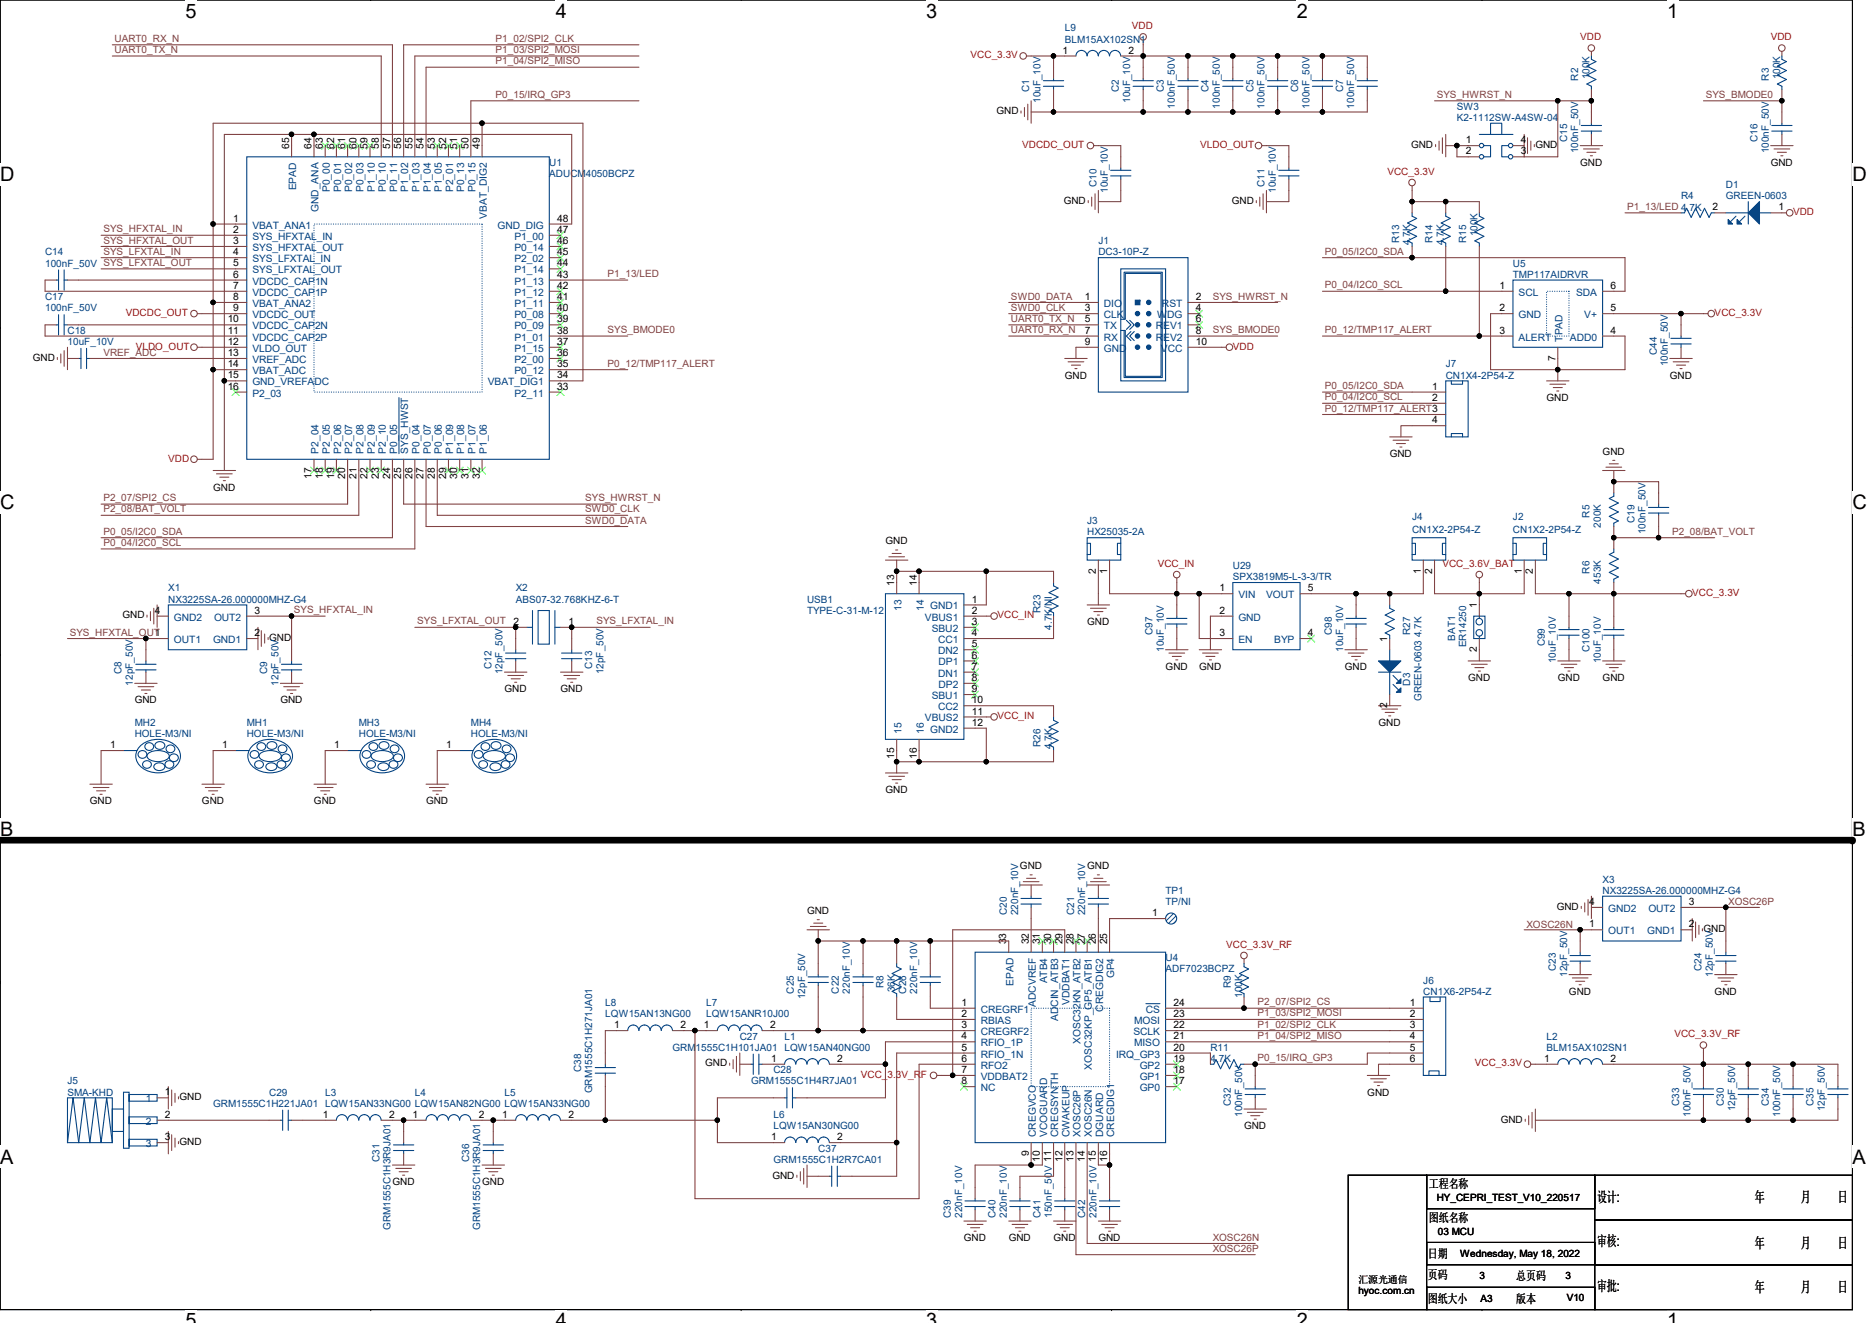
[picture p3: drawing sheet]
<svg xmlns="http://www.w3.org/2000/svg" width="297mm" height="210mm" viewBox="0 0 297 210" stroke-linecap="round" stroke-linejoin="round" font-family="sans-serif">
<defs><g id="words">
<g font-size="3.2">
<text x="29.4" y="2.8">5</text>
<text x="88.2" y="2.8">4</text>
<text x="147" y="2.8">3</text>
<text x="205.8" y="2.8">2</text>
<text x="264.5" y="2.8">1</text>
<text x="0" y="28.8">D</text>
<text x="293.9" y="28.8">D</text>
<text x="0" y="80.8">C</text>
<text x="293.9" y="80.8">C</text>
<text x="0" y="132.7">B</text>
<text x="293.9" y="132.7">B</text>
<text x="0" y="184.7">A</text>
<text x="293.9" y="184.7">A</text>
<text x="29.4" y="210.7">5</text>
<text x="88.2" y="210.7">4</text>
<text x="147" y="210.7">3</text>
<text x="205.8" y="210.7">2</text>
<text x="264.5" y="210.7">1</text>
</g>
<g font-size="2.3">
<text x="253.4" y="190.7">设计:</text>
<text x="278.5" y="190.7">年</text>
<text x="285.8" y="190.7">月</text>
<text x="291.6" y="190.7">日</text>
<text x="253.4" y="197.8">审核:</text>
<text x="278.5" y="198">年</text>
<text x="285.8" y="198">月</text>
<text x="291.6" y="198">日</text>
<text x="253.4" y="204.9">审批:</text>
<text x="278.5" y="205.1">年</text>
<text x="285.8" y="205.1">月</text>
<text x="291.6" y="205.1">日</text>
</g>
<g font-size="1.9">
<text x="226.7" y="188.6">工程名称</text>
<text x="226.7" y="194">图纸名称</text>
<text x="226.6" y="199.6">日期</text>
<text x="226.6" y="203">页码</text>
<text x="240.6" y="203.2">总页码</text>
<text x="226.6" y="206.8">图纸大小</text>
<text x="240.6" y="206.8">版本</text>
</g>
<g font-size="1.6" fill="#004080">
<text x="168.9" y="5">L9</text>
<text x="168.9" y="6.8">BLM15AX102SN1</text>
<text x="163.3" y="14.6" transform="rotate(-90 163.3 14.6)">C1</text>
<text x="165.1" y="16.4" transform="rotate(-90 165.1 16.4)">10uF_10V</text>
<text x="177.5" y="14.6" transform="rotate(-90 177.5 14.6)">C2</text>
<text x="179.3" y="16.4" transform="rotate(-90 179.3 16.4)">10uF_10V</text>
<text x="184.7" y="14.6" transform="rotate(-90 184.7 14.6)">C3</text>
<text x="186.4" y="17.3" transform="rotate(-90 186.4 17.3)">100nF_50V</text>
<text x="191.8" y="14.6" transform="rotate(-90 191.8 14.6)">C4</text>
<text x="193.5" y="17.3" transform="rotate(-90 193.5 17.3)">100nF_50V</text>
<text x="198.9" y="14.6" transform="rotate(-90 198.9 14.6)">C5</text>
<text x="200.7" y="17.3" transform="rotate(-90 200.7 17.3)">100nF_50V</text>
<text x="206" y="14.6" transform="rotate(-90 206 14.6)">C6</text>
<text x="207.8" y="17.3" transform="rotate(-90 207.8 17.3)">100nF_50V</text>
<text x="213.1" y="14.6" transform="rotate(-90 213.1 14.6)">C7</text>
<text x="214.9" y="17.3" transform="rotate(-90 214.9 17.3)">100nF_50V</text>
<text x="231.2" y="17.4">SW3</text>
<text x="250.4" y="12.8" transform="rotate(-90 250.4 12.8)">R2</text>
<text x="252.2" y="12.6" transform="rotate(-90 252.2 12.6)">100K</text>
<text x="280.7" y="12.8" transform="rotate(-90 280.7 12.8)">R3</text>
<text x="282.4" y="12.6" transform="rotate(-90 282.4 12.6)">100K</text>
<text x="231.2" y="19.2">K2-1112SW-A4SW-04</text>
<text x="248.7" y="22.6" transform="rotate(-90 248.7 22.6)">C15</text>
<text x="278.9" y="22.6" transform="rotate(-90 278.9 22.6)">C16</text>
<text x="87.2" y="26.3">U1</text>
<text x="87.2" y="28.1">ADUCM4050BCPZ</text>
<text x="174" y="29.7" transform="rotate(-90 174 29.7)">C10</text>
<text x="200.7" y="29.7" transform="rotate(-90 200.7 29.7)">C11</text>
<text x="250.4" y="24.4" transform="rotate(-90 250.4 24.4)">100nF_50V</text>
<text x="273.9" y="29.9">D1</text>
<text x="280.7" y="24.4" transform="rotate(-90 280.7 24.4)">100nF_50V</text>
<text x="47" y="30.2" transform="rotate(-90 47 30.2)">EPAD</text>
<text x="50.6" y="33.7" transform="rotate(-90 50.6 33.7)">GND_ANA</text>
<text x="52.3" y="30.5" transform="rotate(-90 52.3 30.5)">P0_00</text>
<text x="54.1" y="30.5" transform="rotate(-90 54.1 30.5)">P0_01</text>
<text x="55.9" y="30.5" transform="rotate(-90 55.9 30.5)">P0_02</text>
<text x="57.7" y="30.5" transform="rotate(-90 57.7 30.5)">P0_03</text>
<text x="59.5" y="30.5" transform="rotate(-90 59.5 30.5)">P1_10</text>
<text x="61.2" y="30.5" transform="rotate(-90 61.2 30.5)">P0_10</text>
<text x="63" y="30.5" transform="rotate(-90 63 30.5)">P0_11</text>
<text x="64.8" y="30.5" transform="rotate(-90 64.8 30.5)">P1_02</text>
<text x="66.6" y="30.5" transform="rotate(-90 66.6 30.5)">P1_03</text>
<text x="68.3" y="30.5" transform="rotate(-90 68.3 30.5)">P1_04</text>
<text x="70.1" y="30.5" transform="rotate(-90 70.1 30.5)">P1_05</text>
<text x="71.9" y="30.5" transform="rotate(-90 71.9 30.5)">P2_01</text>
<text x="73.7" y="30.5" transform="rotate(-90 73.7 30.5)">P0_13</text>
<text x="75.5" y="30.5" transform="rotate(-90 75.5 30.5)">P0_15</text>
<text x="77.2" y="34.7" transform="rotate(-90 77.2 34.7)">VBAT_DIG2</text>
<text x="175.8" y="30.6" transform="rotate(-90 175.8 30.6)">10uF_10V</text>
<text x="202.4" y="30.6" transform="rotate(-90 202.4 30.6)">10uF_10V</text>
<text x="266.7" y="31.6">R4</text>
<text x="273.9" y="31.6">GREEN-0603</text>
<text x="7.2" y="40.5">C14</text>
<text x="40" y="36.3">VBAT_ANA1</text>
<text x="40" y="38.1">SYS_HFXTAL_IN</text>
<text x="40" y="39.8">SYS_HFXTAL_OUT</text>
<text x="40" y="41.6">SYS_LFXTAL_IN</text>
<text x="78.9" y="36.3">GND_DIG</text>
<text x="81.6" y="41.6">P2_02</text>
<text x="81.6" y="39.8">P0_14</text>
<text x="81.6" y="38.1">P1_00</text>
<text x="174.3" y="38.8">J1</text>
<text x="174.3" y="40.5">DC3-10P-Z</text>
<text x="222" y="38.6" transform="rotate(-90 222 38.6)">R13</text>
<text x="223.8" y="38.9" transform="rotate(-90 223.8 38.9)">4.7K</text>
<text x="227.3" y="38.6" transform="rotate(-90 227.3 38.6)">R14</text>
<text x="229.1" y="38.9" transform="rotate(-90 229.1 38.9)">4.7K</text>
<text x="232.7" y="38.6" transform="rotate(-90 232.7 38.6)">R15</text>
<text x="234.4" y="37.5" transform="rotate(-90 234.4 37.5)">100K</text>
<text x="7.2" y="47.6">C17</text>
<text x="7.2" y="42.3">100nF_50V SYS_LFXTAL_OUT</text>
<text x="40" y="43.4">SYS_LFXTAL_OUT</text>
<text x="40" y="45.2">VDCDC_CAP1N</text>
<text x="40" y="46.9">VDCDC_CAP1P</text>
<text x="81.6" y="46.9">P1_12</text>
<text x="81.6" y="45.2">P1_13</text>
<text x="81.6" y="43.4">P1_14</text>
<text x="240.1" y="42.3">U5</text>
<text x="240.1" y="44.1">TMP117AIDRVR</text>
<text x="241" y="46.9">SCL</text>
<text x="250.1" y="46.9">SDA</text>
<text x="7.2" y="49.4">100nF_50V</text>
<text x="10.7" y="53">C18</text>
<text x="40" y="48.7">VBAT_ANA2</text>
<text x="40" y="50.5">VDCDC_OUT</text>
<text x="40" y="52.3">VDCDC_CAP2N</text>
<text x="81.6" y="52.3">P0_09</text>
<text x="81.6" y="50.5">P0_08</text>
<text x="81.6" y="48.7">P1_11</text>
<text x="175.2" y="48.7">DIO</text>
<text x="175.2" y="50.5">CLK</text>
<text x="175.2" y="52.3">TX</text>
<text x="183.4" y="52.3">REV1</text>
<text x="183.6" y="50.5">WDG</text>
<text x="184.4" y="48.7">RST</text>
<text x="241" y="50.5">GND</text>
<text x="251.4" y="50.5">V+</text>
<text x="10.7" y="54.8">10uF_10V</text>
<text x="40" y="54.1">VDCDC_CAP2P</text>
<text x="40" y="55.8">VLDO_OUT</text>
<text x="40" y="57.6">VREF_ADC</text>
<text x="40" y="59.4">VBAT_ADC</text>
<text x="81.6" y="59.4">P0_12</text>
<text x="81.6" y="57.6">P2_00</text>
<text x="81.6" y="55.8">P1_15</text>
<text x="81.6" y="54.1">P1_01</text>
<text x="175.2" y="54.1">RX</text>
<text x="175.2" y="55.8">GND</text>
<text x="183.4" y="54.1">REV2</text>
<text x="184.2" y="55.8">VCC</text>
<text x="229.4" y="58.3">J7</text>
<text x="241" y="54.1">ALERT</text>
<text x="247.9" y="54.2" transform="rotate(-90 247.9 54.2)">TPAD</text>
<text x="249.1" y="54.1">ADD0</text>
<text x="262.9" y="56.4" transform="rotate(-90 262.9 56.4)">C44</text>
<text x="264.7" y="58.1" transform="rotate(-90 264.7 58.1)">100nF_50V</text>
<text x="40" y="61.2">GND_VREFADC</text>
<text x="40" y="62.9">P2_03</text>
<text x="77.4" y="61.2">VBAT_DIG1</text>
<text x="81.6" y="62.9">P2_11</text>
<text x="229.4" y="60.1">CN1X4-2P54-Z</text>
<text x="50.6" y="72" transform="rotate(-90 50.6 72)">P2_04</text>
<text x="52.3" y="72" transform="rotate(-90 52.3 72)">P2_05</text>
<text x="54.1" y="72" transform="rotate(-90 54.1 72)">P2_06</text>
<text x="55.9" y="72" transform="rotate(-90 55.9 72)">P2_07</text>
<text x="57.7" y="72" transform="rotate(-90 57.7 72)">P2_08</text>
<text x="59.5" y="72" transform="rotate(-90 59.5 72)">P2_09</text>
<text x="61.2" y="72" transform="rotate(-90 61.2 72)">P2_10</text>
<text x="63" y="72" transform="rotate(-90 63 72)">P0_05</text>
<text x="64.8" y="72" transform="rotate(-90 64.8 72)">SYS_HWST</text>
<text x="66.6" y="72" transform="rotate(-90 66.6 72)">P0_04</text>
<text x="68.3" y="72" transform="rotate(-90 68.3 72)">P0_07</text>
<text x="70.1" y="72" transform="rotate(-90 70.1 72)">P0_06</text>
<text x="71.9" y="72" transform="rotate(-90 71.9 72)">P1_09</text>
<text x="73.7" y="72" transform="rotate(-90 73.7 72)">P1_08</text>
<text x="75.5" y="72" transform="rotate(-90 75.5 72)">P1_07</text>
<text x="77.2" y="72" transform="rotate(-90 77.2 72)">P1_06</text>
<text x="172.5" y="83.2">J3</text>
<text x="224.1" y="82.5">J4</text>
<text x="240.1" y="82.5">J2</text>
<text x="252.2" y="82.1" transform="rotate(-90 252.2 82.1)">R5</text>
<text x="254" y="83.7" transform="rotate(-90 254 83.7)">200K</text>
<text x="259.3" y="83" transform="rotate(-90 259.3 83)">C19</text>
<text x="172.5" y="85">HX25035-2A</text>
<text x="224.1" y="84.6">CN1X2-2P54-Z</text>
<text x="240.1" y="84.6">CN1X2-2P54-Z</text>
<text x="261.1" y="84.8" transform="rotate(-90 261.1 84.8)">100nF_50V</text>
<text x="26.7" y="93.9">X1</text>
<text x="26.7" y="95.7">NX3225SA-26.000000MHZ-G4</text>
<text x="81.8" y="93.9">X2</text>
<text x="81.8" y="95.7">ABS07-32.768KHZ-6-T</text>
<text x="128.1" y="95.7">USB1</text>
<text x="195.6" y="90.3">U29</text>
<text x="195.6" y="92.1">SPX3819M5-L-3-3/TR</text>
<text x="196.5" y="95">VIN</text>
<text x="200.9" y="95">VOUT</text>
<text x="252.2" y="91" transform="rotate(-90 252.2 91)">R6</text>
<text x="254" y="92.6" transform="rotate(-90 254 92.6)">453K</text>
<text x="27.6" y="98.5">GND2</text>
<text x="34" y="98.5">OUT2</text>
<text x="128.1" y="97.4">TYPE-C-31-M-12</text>
<text x="143" y="96.9" transform="rotate(-90 143 96.9)">13</text>
<text x="146.6" y="96.9" transform="rotate(-90 146.6 96.9)">14</text>
<text x="146.8" y="98.5">VBUS1</text>
<text x="147.6" y="96.7">GND1</text>
<text x="147.8" y="100.3">SBU2</text>
<text x="165.1" y="97.3" transform="rotate(-90 165.1 97.3)">R23</text>
<text x="166.9" y="99.9" transform="rotate(-90 166.9 99.9)">4.7K/NI</text>
<text x="182.9" y="100.8" transform="rotate(-90 182.9 100.8)">C97</text>
<text x="196.5" y="98.5">GND</text>
<text x="211.3" y="100.8" transform="rotate(-90 211.3 100.8)">C98</text>
<text x="223.8" y="100.8" transform="rotate(-90 223.8 100.8)">R27</text>
<text x="225.5" y="101.2" transform="rotate(-90 225.5 101.2)">4.7K</text>
<text x="230.9" y="101.7" transform="rotate(-90 230.9 101.7)">BAT1</text>
<text x="19.3" y="107" transform="rotate(-90 19.3 107)">C8</text>
<text x="27.6" y="102.1">OUT1</text>
<text x="33.8" y="102.1">GND1</text>
<text x="42.4" y="107" transform="rotate(-90 42.4 107)">C9</text>
<text x="78" y="106.2" transform="rotate(-90 78 106.2)">C12</text>
<text x="79.8" y="107" transform="rotate(-90 79.8 107)">12pF_50V</text>
<text x="94" y="106.2" transform="rotate(-90 94 106.2)">C13</text>
<text x="95.8" y="107" transform="rotate(-90 95.8 107)">12pF_50V</text>
<text x="148.8" y="102.1">CC1</text>
<text x="148.8" y="103.8">DN2</text>
<text x="148.8" y="107.4">DN1</text>
<text x="148.9" y="105.6">DP1</text>
<text x="184.7" y="103.5" transform="rotate(-90 184.7 103.5)">10uF_10V</text>
<text x="196.5" y="102.1">EN</text>
<text x="202.2" y="102.1">BYP</text>
<text x="213.1" y="103.5" transform="rotate(-90 213.1 103.5)">10uF_10V</text>
<text x="232.7" y="102.8" transform="rotate(-90 232.7 102.8)">ER14250</text>
<text x="245.1" y="102.6" transform="rotate(-90 245.1 102.6)">C99</text>
<text x="246.9" y="105.3" transform="rotate(-90 246.9 105.3)">10uF_10V</text>
<text x="252.2" y="103.5" transform="rotate(-90 252.2 103.5)">C100</text>
<text x="254" y="105.3" transform="rotate(-90 254 105.3)">10uF_10V</text>
<text x="21.1" y="108.8" transform="rotate(-90 21.1 108.8)">12pF_50V</text>
<text x="44.2" y="108.8" transform="rotate(-90 44.2 108.8)">12pF_50V</text>
<text x="147.8" y="111">SBU1</text>
<text x="148.8" y="112.7">CC2</text>
<text x="148.9" y="109.2">DP2</text>
<text x="223.8" y="108.8" transform="rotate(-90 223.8 108.8)">D3</text>
<text x="225.5" y="111.3" transform="rotate(-90 225.5 111.3)">GREEN-0603</text>
<text x="21.4" y="115.2">MH2</text>
<text x="21.4" y="117">HOLE-M3/NI</text>
<text x="39.2" y="115.2">MH1</text>
<text x="39.2" y="117">HOLE-M3/NI</text>
<text x="56.9" y="115.2">MH3</text>
<text x="56.9" y="117">HOLE-M3/NI</text>
<text x="74.7" y="115.2">MH4</text>
<text x="74.7" y="117">HOLE-M3/NI</text>
<text x="143" y="116.5" transform="rotate(-90 143 116.5)">15</text>
<text x="146.6" y="116.5" transform="rotate(-90 146.6 116.5)">16</text>
<text x="146.8" y="114.5">VBUS2</text>
<text x="147.6" y="116.3">GND2</text>
<text x="165.1" y="118.6" transform="rotate(-90 165.1 118.6)">R26</text>
<text x="166.9" y="119" transform="rotate(-90 166.9 119)">4.7K</text>
<text x="185" y="141.9">TP1</text>
<text x="185" y="143.7">TP/NI</text>
<text x="254.3" y="140.1">X3</text>
<text x="254.3" y="141.9">NX3225SA-26.000000MHZ-G4</text>
<text x="159.8" y="145.3" transform="rotate(-90 159.8 145.3)">C20</text>
<text x="161.5" y="145.3" transform="rotate(-90 161.5 145.3)">220nF_10V</text>
<text x="170.4" y="145.3" transform="rotate(-90 170.4 145.3)">C21</text>
<text x="172.2" y="145.3" transform="rotate(-90 172.2 145.3)">220nF_10V</text>
<text x="255.2" y="148.3">OUT1</text>
<text x="255.2" y="144.7">GND2</text>
<text x="261.4" y="148.3">GND1</text>
<text x="261.6" y="144.7">OUT2</text>
<text x="176.8" y="155.3" transform="rotate(-90 176.8 155.3)">GP4</text>
<text x="185" y="152.5">U4</text>
<text x="185" y="154.3">ADF7023BCPZ</text>
<text x="246.9" y="154.2" transform="rotate(-90 246.9 154.2)">C23</text>
<text x="248.7" y="155" transform="rotate(-90 248.7 155)">12pF_50V</text>
<text x="270" y="154.2" transform="rotate(-90 270 154.2)">C24</text>
<text x="271.8" y="155" transform="rotate(-90 271.8 155)">12pF_50V</text>
<text x="96.1" y="159.7">L8</text>
<text x="96.1" y="161.4">LQW15AN13NG00</text>
<text x="112.1" y="159.7">L7</text>
<text x="112.1" y="161.4">LQW15ANR10J00</text>
<text x="126" y="157.7" transform="rotate(-90 126 157.7)">C25</text>
<text x="127.8" y="158.6" transform="rotate(-90 127.8 158.6)">12pF_50V</text>
<text x="133.1" y="157.7" transform="rotate(-90 133.1 157.7)">C22</text>
<text x="134.9" y="157.7" transform="rotate(-90 134.9 157.7)">220nF_10V</text>
<text x="140.2" y="156.8" transform="rotate(-90 140.2 156.8)">R8</text>
<text x="142" y="157.5" transform="rotate(-90 142 157.5)">36K</text>
<text x="143.8" y="157.7" transform="rotate(-90 143.8 157.7)">C26</text>
<text x="145.5" y="157.7" transform="rotate(-90 145.5 157.7)">220nF_10V</text>
<text x="155.6" y="160.7">CREGRF1</text>
<text x="160.8" y="156.4" transform="rotate(-90 160.8 156.4)">EPAD</text>
<text x="164.4" y="159.8" transform="rotate(-90 164.4 159.8)">ADCVREF</text>
<text x="166.1" y="156.1" transform="rotate(-90 166.1 156.1)">ATB4</text>
<text x="169.7" y="159.5" transform="rotate(-90 169.7 159.5)">VDDBAT1</text>
<text x="175" y="160.5" transform="rotate(-90 175 160.5)">CREGDIG2</text>
<text x="181.8" y="160.7">CS</text>
<text x="195.3" y="156.8" transform="rotate(-90 195.3 156.8)">R9</text>
<text x="197.1" y="158.4" transform="rotate(-90 197.1 158.4)">100K</text>
<text x="225.8" y="156.1">J6</text>
<text x="225.8" y="157.9">CN1X6-2P54-Z</text>
<text x="106.7" y="166.8">GRM1555C1H101JA01 LQW15AN40NG00</text>
<text x="117.4" y="165">C27</text>
<text x="124.5" y="165">L1</text>
<text x="155.6" y="162.5">RBIAS</text>
<text x="155.6" y="164.3">CREGRF2</text>
<text x="155.6" y="166.1">RFIO_1P</text>
<text x="155.6" y="167.9">RFIO_1N</text>
<text x="167.9" y="162.1" transform="rotate(-90 167.9 162.1)">ADCIN_ATB3</text>
<text x="171.5" y="165.7" transform="rotate(-90 171.5 165.7)">XOSC32KN_ATB2</text>
<text x="177.1" y="167.9">IRQ_GP3</text>
<text x="179.8" y="164.3">SCLK</text>
<text x="180" y="166.1">MISO</text>
<text x="180" y="162.5">MOSI</text>
<text x="192.1" y="166.8">R11</text>
<text x="245.4" y="165">L2</text>
<text x="245.4" y="166.8">BLM15AX102SN1</text>
<text x="10.7" y="172.1">J5</text>
<text x="10.7" y="173.9">SMA-KHD</text>
<text x="42.7" y="173.9">C29</text>
<text x="51.6" y="173.9">L3</text>
<text x="65.8" y="173.9">L4</text>
<text x="80" y="173.9">L5</text>
<text x="92.2" y="170.2" transform="rotate(-90 92.2 170.2)">C38</text>
<text x="94" y="173.5" transform="rotate(-90 94 173.5)">GRM1555C1H271JA01</text>
<text x="119.2" y="172.1">GRM1555C1H4R7JA01</text>
<text x="122.7" y="170.3">C28</text>
<text x="155.6" y="169.6">RFO2</text>
<text x="155.6" y="171.4">VDDBAT2</text>
<text x="155.6" y="173.2">NC</text>
<text x="173.2" y="169.8" transform="rotate(-90 173.2 169.8)">XOSC32KP_GP5_ATB1</text>
<text x="180.8" y="173.2">GP0</text>
<text x="180.8" y="171.4">GP1</text>
<text x="180.8" y="169.6">GP2</text>
<text x="192.1" y="168.6">4.7K</text>
<text x="23.2" y="175">1</text>
<text x="23.2" y="178.5">2</text>
<text x="33.8" y="175.7">GRM1555C1H221JA01 LQW15AN33NG00 LQW15AN82NG00 LQW15AN33NG00</text>
<text x="122.7" y="177.4">L6</text>
<text x="122.7" y="179.2">LQW15AN30NG00</text>
<text x="195.3" y="175.5" transform="rotate(-90 195.3 175.5)">C32</text>
<text x="197.1" y="177.3" transform="rotate(-90 197.1 177.3)">100nF_50V</text>
<text x="266.4" y="175.5" transform="rotate(-90 266.4 175.5)">C33</text>
<text x="268.2" y="177.3" transform="rotate(-90 268.2 177.3)">100nF_50V</text>
<text x="273.6" y="175.5" transform="rotate(-90 273.6 175.5)">C30</text>
<text x="275.3" y="176.4" transform="rotate(-90 275.3 176.4)">12pF_50V</text>
<text x="280.7" y="175.5" transform="rotate(-90 280.7 175.5)">C34</text>
<text x="282.4" y="177.3" transform="rotate(-90 282.4 177.3)">100nF_50V</text>
<text x="287.8" y="175.5" transform="rotate(-90 287.8 175.5)">C35</text>
<text x="289.6" y="176.4" transform="rotate(-90 289.6 176.4)">12pF_50V</text>
<text x="23.2" y="182.1">3</text>
<text x="60.2" y="184.4" transform="rotate(-90 60.2 184.4)">C31</text>
<text x="74.4" y="184.4" transform="rotate(-90 74.4 184.4)">C36</text>
<text x="122.7" y="184.6">GRM1555C1H2R7CA01</text>
<text x="129.8" y="182.8">C37</text>
<text x="164.4" y="180.5" transform="rotate(-90 164.4 180.5)">CREGVCO</text>
<text x="166.1" y="180.5" transform="rotate(-90 166.1 180.5)">VCOGUARD</text>
<text x="167.9" y="180.5" transform="rotate(-90 167.9 180.5)">CREGSYNTH</text>
<text x="169.7" y="180.5" transform="rotate(-90 169.7 180.5)">CWAKEUP</text>
<text x="171.5" y="180.5" transform="rotate(-90 171.5 180.5)">XOSC26P</text>
<text x="173.2" y="180.5" transform="rotate(-90 173.2 180.5)">XOSC26N</text>
<text x="175" y="180.5" transform="rotate(-90 175 180.5)">DGUARD</text>
<text x="176.8" y="180.5" transform="rotate(-90 176.8 180.5)">CREGDIG1</text>
<text x="62" y="195.2" transform="rotate(-90 62 195.2)">GRM1555C1H3R9JA01</text>
<text x="76.2" y="195.2" transform="rotate(-90 76.2 195.2)">GRM1555C1H3R9JA01</text>
<text x="150.9" y="193.3" transform="rotate(-90 150.9 193.3)">C39</text>
<text x="152.7" y="193.3" transform="rotate(-90 152.7 193.3)">220nF_10V</text>
<text x="158" y="193.3" transform="rotate(-90 158 193.3)">C40</text>
<text x="159.8" y="193.3" transform="rotate(-90 159.8 193.3)">220nF_10V</text>
<text x="165.1" y="193.3" transform="rotate(-90 165.1 193.3)">C41</text>
<text x="166.9" y="193.3" transform="rotate(-90 166.9 193.3)">150nF_50V 11</text>
<text x="172.2" y="193.3" transform="rotate(-90 172.2 193.3)">C42</text>
<text x="174" y="193.3" transform="rotate(-90 174 193.3)">220nF_10V 15</text>
</g>
<g font-size="1.6" fill="#f00">
<text x="179.6" y="4.6">VDD</text>
<text x="154" y="9.2">VCC_3.3V</text>
<text x="250.7" y="6.4">VDD</text>
<text x="281" y="6.4">VDD</text>
<text x="162.2" y="23.5">VDCDC_OUT</text>
<text x="190.5" y="23.5">VLDO_OUT</text>
<text x="220.2" y="27.7">VCC_3.3V</text>
<text x="284.5" y="34.1">VDD</text>
<text x="20" y="50.1">VDCDC_OUT</text>
<text x="272.1" y="50.1">VCC_3.3V</text>
<text x="21.5" y="55.5">VLDO_OUT</text>
<text x="195.6" y="55.5">VDD</text>
<text x="26.7" y="73.3">VDD</text>
<text x="183.7" y="90">VCC_IN</text>
<text x="228.9" y="90">VCC_3.6V_BAT</text>
<text x="268.5" y="94.6">VCC_3.3V</text>
<text x="158.3" y="98.1">VCC_IN</text>
<text x="158.3" y="114.2">VCC_IN</text>
<text x="194.6" y="150.4">VCC_3.3V_RF</text>
<text x="265.7" y="164.6">VCC_3.3V_RF</text>
<text x="136.6" y="171">VCC_3.3V_RF</text>
<text x="234" y="169.3">VCC_3.3V</text>
</g>
<g font-size="1.6" fill="#804040">
<text x="18.2" y="6.6">UART0_RX_N</text>
<text x="18.2" y="8.4">UART0_TX_N</text>
<text x="78.6" y="6.6">P1_02/SPI2_CLK</text>
<text x="78.6" y="8.4">P1_03/SPI2_MOSI</text>
<text x="78.6" y="10.2">P1_04/SPI2_MISO</text>
<text x="78.6" y="15.5">P0_15/IRQ_GP3</text>
<text x="228" y="15.5">SYS_HWRST_N</text>
<text x="270.7" y="15.5">SYS_BMODE0</text>
<text x="258.2" y="33.3">P1_13/LED 4.7K</text>
<text x="16.4" y="36.9">SYS_HFXTAL_IN</text>
<text x="16.4" y="38.7">SYS_HFXTAL_OUT</text>
<text x="16.4" y="40.4">SYS_LFXTAL_IN</text>
<text x="210.2" y="40.4">P0_05/I2C0_SDA</text>
<text x="96.4" y="44">P1_13/LED</text>
<text x="160.4" y="47.5">SWD0_DATA</text>
<text x="192.4" y="47.5">SYS_HWRST_N</text>
<text x="210.2" y="45.8">P0_04/I2C0_SCL</text>
<text x="96.4" y="52.9">SYS_BMODE0</text>
<text x="160.4" y="49.3">SWD0_CLK</text>
<text x="160.4" y="51.1">UART0_TX_N</text>
<text x="160.4" y="52.9">UART0_RX_N</text>
<text x="192.4" y="52.9">SYS_BMODE0</text>
<text x="210.2" y="52.9">P0_12/TMP117_ALERT</text>
<text x="16.4" y="56.4">VREF_ADC</text>
<text x="96.4" y="58.2">P0_12/TMP117_ALERT</text>
<text x="210.2" y="61.8">P0_05/I2C0_SDA</text>
<text x="210.2" y="63.5">P0_04/I2C0_SCL</text>
<text x="210.2" y="65.3">P0_12/TMP117_ALERT3</text>
<text x="16.4" y="79.5">P2_07/SPI2_CS</text>
<text x="16.4" y="81.3">P2_08/BAT_VOLT</text>
<text x="92.9" y="79.5">SYS_HWRST_N</text>
<text x="92.9" y="81.3">SWD0_CLK</text>
<text x="92.9" y="83.1">SWD0_DATA</text>
<text x="16.4" y="84.9">P0_05/I2C0_SDA</text>
<text x="16.4" y="86.7">P0_04/I2C0_SCL</text>
<text x="265.3" y="84.9">P2_08/BAT_VOLT</text>
<text x="11.1" y="100.9">SYS_HFXTAL_OUT</text>
<text x="46.6" y="97.3">SYS_HFXTAL_IN</text>
<text x="66.2" y="99.1">SYS_LFXTAL_OUT</text>
<text x="94.6" y="99.1">SYS_LFXTAL_IN</text>
<text x="274.2" y="143.7">XOSC26P</text>
<text x="242.2" y="147.2">XOSC26N</text>
<text x="199.5" y="159.6">P2_07/SPI2_CS</text>
<text x="199.5" y="161.3">P1_03/SPI2_MOSI</text>
<text x="199.5" y="163.1">P1_02/SPI2_CLK</text>
<text x="199.5" y="164.9">P1_04/SPI2_MISO</text>
<text x="199.5" y="168.4">P0_15/IRQ_GP3</text>
<text x="192.4" y="197">XOSC26N</text>
<text x="192.4" y="198.8">XOSC26P</text>
</g>
<g font-size="1.6">
<text x="168.6" y="8.5">1</text>
<text x="179.1" y="8.5">2</text>
<text x="45.9" y="23.6" transform="rotate(-90 45.9 23.6)">65</text>
<text x="49.4" y="23.6" transform="rotate(-90 49.4 23.6)">64</text>
<text x="51.2" y="23.6" transform="rotate(-90 51.2 23.6)">63</text>
<text x="53" y="23.6" transform="rotate(-90 53 23.6)">62</text>
<text x="54.8" y="23.6" transform="rotate(-90 54.8 23.6)">61</text>
<text x="56.6" y="23.6" transform="rotate(-90 56.6 23.6)">60</text>
<text x="58.3" y="23.6" transform="rotate(-90 58.3 23.6)">59</text>
<text x="60.1" y="23.6" transform="rotate(-90 60.1 23.6)">58</text>
<text x="61.9" y="23.6" transform="rotate(-90 61.9 23.6)">57</text>
<text x="63.7" y="23.6" transform="rotate(-90 63.7 23.6)">56</text>
<text x="65.4" y="23.6" transform="rotate(-90 65.4 23.6)">55</text>
<text x="67.2" y="23.6" transform="rotate(-90 67.2 23.6)">54</text>
<text x="69" y="23.6" transform="rotate(-90 69 23.6)">53</text>
<text x="70.8" y="23.6" transform="rotate(-90 70.8 23.6)">52</text>
<text x="72.6" y="23.6" transform="rotate(-90 72.6 23.6)">51</text>
<text x="74.3" y="23.6" transform="rotate(-90 74.3 23.6)">50</text>
<text x="76.1" y="23.6" transform="rotate(-90 76.1 23.6)">49</text>
<text x="158.1" y="18.1">GND</text>
<text x="223.9" y="23.5">GND</text>
<text x="232.6" y="22.7">1</text>
<text x="241.3" y="22.7">4</text>
<text x="243.6" y="23.5">GND</text>
<text x="232.6" y="24.5">2</text>
<text x="241.3" y="24.5">3</text>
<text x="250.7" y="26.3">GND</text>
<text x="281" y="26.3">GND</text>
<text x="37" y="35.2">1</text>
<text x="88.4" y="35.2">48</text>
<text x="168.8" y="32.4">GND</text>
<text x="195.4" y="32.4">GND</text>
<text x="271.7" y="33.4">2</text>
<text x="282.2" y="33.4">1</text>
<text x="37" y="37">2</text>
<text x="37" y="38.7">3</text>
<text x="37" y="40.5">4</text>
<text x="88.4" y="40.5">45</text>
<text x="88.4" y="38.7">46</text>
<text x="88.4" y="37">47</text>
<text x="37" y="42.3">5</text>
<text x="37" y="44.1">6</text>
<text x="37" y="45.8">7</text>
<text x="37" y="47.6">8</text>
<text x="88.4" y="47.6">41</text>
<text x="88.4" y="45.8">42</text>
<text x="88.4" y="44.1">43</text>
<text x="88.4" y="42.3">44</text>
<text x="172.1" y="47.6">1</text>
<text x="189.8" y="47.6">2</text>
<text x="237.9" y="45.8">1</text>
<text x="255.5" y="45.8">6</text>
<text x="36.1" y="51.2">10</text>
<text x="36.1" y="53">11</text>
<text x="37" y="49.4">9</text>
<text x="88.4" y="53">38</text>
<text x="88.4" y="51.2">39</text>
<text x="88.4" y="49.4">40</text>
<text x="172.1" y="49.4">3</text>
<text x="172.1" y="51.2">5</text>
<text x="172.1" y="53">7</text>
<text x="189.8" y="51.2">6</text>
<text x="189.8" y="53">8</text>
<text x="189.8" y="49.4">4</text>
<text x="237.9" y="49.4">2</text>
<text x="237.9" y="53">3</text>
<text x="255.5" y="49.4">5</text>
<text x="255.5" y="53">4</text>
<text x="5.2" y="57.3">GND</text>
<text x="36.1" y="54.7">12</text>
<text x="36.1" y="56.5">13</text>
<text x="36.1" y="58.3">14</text>
<text x="88.4" y="58.3">35</text>
<text x="88.4" y="56.5">36</text>
<text x="88.4" y="54.7">37</text>
<text x="172.1" y="54.7">9</text>
<text x="189.8" y="54.7">10</text>
<text x="246.8" y="57.3" transform="rotate(-90 246.8 57.3)">7</text>
<text x="36.1" y="60.1">15</text>
<text x="36.1" y="61.8">16</text>
<text x="88.4" y="60.1">34</text>
<text x="88.4" y="61.8">33</text>
<text x="168.9" y="60.1">GND</text>
<text x="227.3" y="61.8">1</text>
<text x="227.3" y="63.6">2</text>
<text x="245.4" y="63.6">GND</text>
<text x="265" y="60.1">GND</text>
<text x="227.3" y="67.2">4</text>
<text x="33.8" y="77.9">GND</text>
<text x="49.4" y="76" transform="rotate(-90 49.4 76)">17</text>
<text x="51.2" y="76" transform="rotate(-90 51.2 76)">18</text>
<text x="53" y="76" transform="rotate(-90 53 76)">19</text>
<text x="54.8" y="76" transform="rotate(-90 54.8 76)">20</text>
<text x="56.6" y="76" transform="rotate(-90 56.6 76)">21</text>
<text x="58.3" y="76" transform="rotate(-90 58.3 76)">22</text>
<text x="60.1" y="76" transform="rotate(-90 60.1 76)">23</text>
<text x="61.9" y="76" transform="rotate(-90 61.9 76)">24</text>
<text x="63.7" y="76" transform="rotate(-90 63.7 76)">25</text>
<text x="65.4" y="76" transform="rotate(-90 65.4 76)">26</text>
<text x="67.2" y="76" transform="rotate(-90 67.2 76)">27</text>
<text x="69" y="76" transform="rotate(-90 69 76)">28</text>
<text x="70.8" y="76" transform="rotate(-90 70.8 76)">29</text>
<text x="72.6" y="76" transform="rotate(-90 72.6 76)">30</text>
<text x="74.3" y="76" transform="rotate(-90 74.3 76)">31</text>
<text x="76.1" y="76" transform="rotate(-90 76.1 76)">32</text>
<text x="220.5" y="72.5">GND</text>
<text x="254.3" y="72.2">GND</text>
<text x="140.5" y="86.4">GND</text>
<text x="141.9" y="93" transform="rotate(-90 141.9 93)">13</text>
<text x="145.5" y="93" transform="rotate(-90 145.5 93)">14</text>
<text x="154.2" y="95.6">1</text>
<text x="173.9" y="91.1" transform="rotate(-90 173.9 91.1)">2</text>
<text x="175.7" y="91.1" transform="rotate(-90 175.7 91.1)">1</text>
<text x="193.5" y="93.9">1</text>
<text x="207.5" y="93.9">5</text>
<text x="225.5" y="91.1" transform="rotate(-90 225.5 91.1)">1</text>
<text x="227.2" y="91.1" transform="rotate(-90 227.2 91.1)">2</text>
<text x="241.5" y="91.1" transform="rotate(-90 241.5 91.1)">1</text>
<text x="243.2" y="91.1" transform="rotate(-90 243.2 91.1)">2</text>
<text x="19.4" y="98.1">GND</text>
<text x="24.6" y="101">1</text>
<text x="24.6" y="97.4">4</text>
<text x="40.4" y="101">2</text>
<text x="40.4" y="97.4">3</text>
<text x="42.7" y="101.7">GND</text>
<text x="81.5" y="99.2">2</text>
<text x="90.2" y="99.2">1</text>
<text x="154.2" y="99.2">3</text>
<text x="154.2" y="101">4</text>
<text x="154.2" y="97.4">2</text>
<text x="172.5" y="99.2">GND</text>
<text x="193.5" y="97.4">2</text>
<text x="193.5" y="101">3</text>
<text x="207.5" y="101">4</text>
<text x="220.1" y="101.9" transform="rotate(-90 220.1 101.9)">1</text>
<text x="234.4" y="96.5" transform="rotate(-90 234.4 96.5)">1</text>
<text x="154.2" y="102.7">5</text>
<text x="154.2" y="106.3">7</text>
<text x="154.2" y="104.5">6</text>
<text x="185" y="106.3">GND</text>
<text x="190.3" y="106.3">GND</text>
<text x="213.4" y="106.3">GND</text>
<text x="234.4" y="103.5" transform="rotate(-90 234.4 103.5)">2</text>
<text x="21.4" y="111.7">GND</text>
<text x="44.5" y="111.7">GND</text>
<text x="80" y="109.9">GND</text>
<text x="88.9" y="109.9">GND</text>
<text x="154.2" y="109.9">9</text>
<text x="154.2" y="111.6">10</text>
<text x="154.2" y="108.1">8</text>
<text x="154.2" y="113.4">11</text>
<text x="220.1" y="112.4" transform="rotate(-90 220.1 112.4)">2</text>
<text x="233" y="108.1">GND</text>
<text x="247.2" y="108.1">GND</text>
<text x="254.3" y="108.1">GND</text>
<text x="17.5" y="118.7">1</text>
<text x="35.2" y="118.7">1</text>
<text x="53" y="118.7">1</text>
<text x="70.8" y="118.7">1</text>
<text x="154.2" y="115.2">12</text>
<text x="218.7" y="115.2">GND</text>
<text x="140.5" y="125.9">GND</text>
<text x="141.9" y="120.4" transform="rotate(-90 141.9 120.4)">15</text>
<text x="145.5" y="120.4" transform="rotate(-90 145.5 120.4)">16</text>
<text x="14.3" y="127.7">GND</text>
<text x="32" y="127.7">GND</text>
<text x="49.8" y="127.7">GND</text>
<text x="67.6" y="127.7">GND</text>
<text x="161.8" y="138">GND</text>
<text x="172.5" y="138">GND</text>
<text x="252.2" y="143.6">4</text>
<text x="268" y="143.6">3</text>
<text x="128.1" y="145.1">GND</text>
<text x="159.7" y="149.9" transform="rotate(-90 159.7 149.9)">33</text>
<text x="163.2" y="149.9" transform="rotate(-90 163.2 149.9)">32</text>
<text x="165" y="149.9" transform="rotate(-90 165 149.9)">31</text>
<text x="166.8" y="149.9" transform="rotate(-90 166.8 149.9)">30</text>
<text x="168.6" y="149.9" transform="rotate(-90 168.6 149.9)">29</text>
<text x="170.3" y="149.9" transform="rotate(-90 170.3 149.9)">28</text>
<text x="172.1" y="149.9" transform="rotate(-90 172.1 149.9)">27</text>
<text x="173.9" y="149.9" transform="rotate(-90 173.9 149.9)">26</text>
<text x="175.7" y="149.9" transform="rotate(-90 175.7 149.9)">25</text>
<text x="182.8" y="145.4">1</text>
<text x="247" y="144.4">GND</text>
<text x="252.2" y="147.2">1</text>
<text x="268" y="147.2">2</text>
<text x="270.3" y="147.9">GND</text>
<text x="152.6" y="159.6">1</text>
<text x="152.6" y="161.4">2</text>
<text x="186.2" y="161.4">23</text>
<text x="186.2" y="159.6">24</text>
<text x="223.7" y="159.6">1</text>
<text x="223.7" y="161.4">2</text>
<text x="249" y="157.9">GND</text>
<text x="272.1" y="157.9">GND</text>
<text x="97.5" y="163.2">1</text>
<text x="108" y="163.2">2</text>
<text x="111.7" y="163.2">1</text>
<text x="122.2" y="163.2">2</text>
<text x="152.6" y="163.2">3</text>
<text x="152.6" y="165">4</text>
<text x="152.6" y="166.8">5</text>
<text x="186.2" y="166.8">20</text>
<text x="186.2" y="163.2">22</text>
<text x="186.2" y="165">21</text>
<text x="223.7" y="163.2">3</text>
<text x="223.7" y="165">4</text>
<text x="223.7" y="166.8">5</text>
<text x="26.2" y="173.9">1</text>
<text x="111.9" y="169.3">GND</text>
<text x="122.4" y="168.5">1</text>
<text x="132.9" y="168.5">2</text>
<text x="152.6" y="168.5">6</text>
<text x="152.6" y="170.3">7</text>
<text x="152.6" y="172.1">8</text>
<text x="186.2" y="172.1">17</text>
<text x="186.2" y="170.3">18</text>
<text x="186.2" y="168.5">19</text>
<text x="217" y="173.9">GND</text>
<text x="223.7" y="168.5">6</text>
<text x="245" y="168.5">1</text>
<text x="255.5" y="168.5">2</text>
<text x="26.2" y="177.4">2</text>
<text x="28.5" y="174.6">GND</text>
<text x="51.2" y="177.4">1</text>
<text x="61.7" y="177.4">2</text>
<text x="65.5" y="177.4">1</text>
<text x="76" y="177.4">2</text>
<text x="79.7" y="177.4">1</text>
<text x="90.2" y="177.4">2</text>
<text x="197.4" y="179.2">GND</text>
<text x="238.1" y="178.2">GND</text>
<text x="26.2" y="181">3</text>
<text x="28.5" y="181.7">GND</text>
<text x="122.4" y="181">1</text>
<text x="132.9" y="181">2</text>
<text x="163.2" y="183.5" transform="rotate(-90 163.2 183.5)">9</text>
<text x="165" y="184.4" transform="rotate(-90 165 184.4)">10</text>
<text x="168.6" y="184.4" transform="rotate(-90 168.6 184.4)">12</text>
<text x="170.3" y="184.4" transform="rotate(-90 170.3 184.4)">13</text>
<text x="172.1" y="184.4" transform="rotate(-90 172.1 184.4)">14</text>
<text x="175.7" y="184.4" transform="rotate(-90 175.7 184.4)">16</text>
<text x="62.3" y="188.1">GND</text>
<text x="76.5" y="188.1">GND</text>
<text x="122.6" y="187">GND</text>
<text x="228" y="190.6">HY_CEPRI_TEST_V10_220517</text>
<text x="152.9" y="197">GND</text>
<text x="160.1" y="197">GND</text>
<text x="167.2" y="197">GND</text>
<text x="174.3" y="197">GND</text>
<text x="228.2" y="195.9">03 MCU</text>
<text x="215.5" y="203.6">汇源光通信</text>
<text x="231.7" y="199.5">Wednesday, May 18, 2022</text>
<text x="234.7" y="203.1">3</text>
<text x="248.4" y="203.1">3</text>
<text x="215.5" y="205.4">hyoc.com.cn</text>
<text x="234.9" y="206.6">A3</text>
<text x="248.6" y="206.4">V10</text>
</g>
</g></defs>
<path d="M0 0h293.9v207.9h-293.9z" fill="none" stroke="#000" stroke-width=".17"/>
<g fill="#fff">
<path d="M29.4 0h1.8v3.5h-1.8z"/>
<path d="M29.4 207.9h1.8v2h-1.8z"/>
</g>
<path d="M58.8 0h.1M58.8 207.9h.1" fill="none" stroke="#000" stroke-width=".17"/>
<g fill="#fff">
<path d="M88.2 0h1.8v3.5h-1.8z"/>
<path d="M88.2 207.9h1.8v2h-1.8z"/>
</g>
<path d="M117.6 0h.1M117.6 207.9h.1" fill="none" stroke="#000" stroke-width=".17"/>
<g fill="#fff">
<path d="M147 0h1.7v3.5h-1.7z"/>
<path d="M147 207.9h1.7v2h-1.7z"/>
</g>
<path d="M176.4 0h.1M176.4 207.9h.1" fill="none" stroke="#000" stroke-width=".17"/>
<g fill="#fff">
<path d="M205.8 0h1.7v3.5h-1.7z"/>
<path d="M205.8 207.9h1.7v2h-1.7z"/>
</g>
<path d="M235.2 0h.1M235.2 207.9h.1" fill="none" stroke="#000" stroke-width=".17"/>
<g fill="#fff">
<path d="M264.5 0h1.8v3.5h-1.8z"/>
<path d="M264.5 207.9h1.8v2h-1.8z"/>
<path d="M0 26h2.3v3.5h-2.3z"/>
<path d="M293.9 26h2.3v3.5h-2.3z"/>
<path d="M0 77.9h2.3v3.5h-2.3z"/>
<path d="M293.9 77.9h2.3v3.5h-2.3z"/>
</g>
<path d="M0 52h.1M293.9 52h.1" fill="none" stroke="#000" stroke-width=".17"/>
<g fill="#fff">
<path d="M0 129.9h2.1v3.5h-2.1z"/>
<path d="M293.9 129.9h2.1v3.5h-2.1z"/>
</g>
<path d="M0 103.9h.1M293.9 103.9h.1" fill="none" stroke="#000" stroke-width=".17"/>
<g fill="#fff">
<path d="M0 181.9h2.2v3.5h-2.2z"/>
<path d="M293.9 181.9h2.2v3.5h-2.2z"/>
</g>
<path d="M0 155.9h.1M293.9 155.9h.1M213.9 186.5h12.5v21.4h-12.5zM226.4 197.2h26.6v3.5h-26.6zM226.4 186.5h26.6v5.4h-26.6zM253 186.5h40.9v7.1h-40.9zM253 193.6h40.9v7.1h-40.9zM226.4 204.3h26.6v3.6h-26.6zM253 200.7h40.9v7.2h-40.9z" fill="none" stroke="#000" stroke-width=".17"/>
<path d="M0 133.3h293.9" fill="none" stroke="#000" stroke-width="1.1"/>
<circle cx="293.9" cy="133.3" r=".53" fill="#000"/>
<g fill="none" stroke="#804040" stroke-width=".17">
<path d="M162 17.6v.3M162.6 17.1v1.4M162.9 8.9h.7M163.1 16.5v2.5M163.6 16v3.6M167.2 10.7v1.7M167.2 14.2v1.8M168.9 8.9h1.8M177.8 8.9h1.8M181.4 6.4v.7M181.4 10.7v1.7M181.4 14.2v1.8"/>
<path d="M188.5 10.7v1.7M188.5 14.2v1.8M202.7 10.7v1.7M202.7 14.2v1.8M217 10.7v1.7M217 14.2v1.8M252.5 8.2v.7M252.5 17.8v1.8M252.5 14.2h.1M252.5 8.9h.1M282.7 8.2v.7M37.4 35.6h1.8"/>
<path d="M37.4 37.3h1.8M37.4 39.1h1.8M46.3 23.1v1.8M49.8 23.1v1.8M51.6 23.1v1.8M53.4 23.1v1.8M55.2 23.1v1.8M56.9 23.1v1.8M58.7 23.1v1.8M60.5 23.1v1.8M62.3 23.1v1.8M64 23.1v1.8"/>
<path d="M65.8 23.1v1.8M67.6 23.1v1.8M69.4 23.1v1.8M71.2 23.1v1.8M72.9 23.1v1.8M74.7 23.1v1.8M76.5 23.1v1.8M87.2 39.1h1.7M87.2 37.3h1.7M87.2 35.6h1.7M172.7 31.8v.4M173.2 31.3v1.4"/>
<path d="M173.6 23.1h.7M173.8 30.8v2.5M174.3 30.2v3.6M199.3 31.8v.4M199.9 31.3v1.4M200.2 23.1h.8M200.4 30.8v2.5M201 30.2v3.6M204.5 24.9v1.8M204.5 28.4v1.8M224.1 29.5v.7M224.1 39.1h.1"/>
<path d="M224.1 33.8h.1M227.8 22.9v.4M228.3 22.4v1.4M228.9 21.9v2.5M229.4 21.3v3.6M234.7 39.1h.1M234.7 33.8h.1M241.8 21.3v3.6M242.4 21.9v2.5M242.9 22.4v1.4M243.5 22.9v.4M250.7 23.1h3.6"/>
<path d="M251.3 23.6h2.5M251.8 24.2h1.4M252.3 24.7h.4M252.5 21.3v1.8M266.7 33.8h.1M272.1 33.8h.1M281 23.1h3.5M281.5 23.6h2.5M282 24.2h1.5M282.6 24.7h.3M282.7 33.8h.8M7.2 51.6h1.7"/>
<path d="M9.1 56.7v.4M9.6 56.2v1.4M10.2 55.6v2.5M10.7 55.1v3.6M10.7 51.6h1.8M31.3 49.8h.7M31.3 55.1h.7M37.4 40.9h1.8M37.4 42.7h1.8M37.4 44.4h1.8M37.4 46.2h1.8M37.4 48h1.8"/>
<path d="M37.4 49.8h1.8M37.4 51.6h1.8M37.4 53.3h1.8M37.4 55.1h1.8M37.4 56.9h1.8M37.4 58.7h1.8M87.2 58.7h1.7M87.2 56.9h1.7M87.2 55.1h1.7M87.2 53.3h1.7M87.2 51.6h1.7M87.2 49.8h1.7"/>
<path d="M87.2 48h1.7M87.2 46.2h1.7M87.2 44.4h1.7M87.2 42.7h1.7M87.2 40.9h1.7M168.9 56.9h3.6M169.5 57.4h2.5M170 58h1.4M170.6 58.5h.3M172.5 48h1.8M172.5 49.8h1.8M172.5 51.6h1.8"/>
<path d="M172.5 53.3h1.8M172.5 55.1h1.8M188.5 48h1.8M188.5 49.8h1.8M188.5 51.6h1.8M188.5 53.3h1.8M188.5 55.1h1.8M193.8 55.1h.8M265 56.9h3.5M265.5 57.4h2.5M266 58h1.5M266.6 58.5h.3"/>
<path d="M270.3 49.8h.7M31.3 72.9h.7M33.8 74.7h3.6M34.4 75.2h2.4M34.9 75.7h1.4M35.4 76.3h.4M37.4 60.5h1.8M37.4 62.2h1.8M49.8 72.9v1.8M51.6 72.9v1.8M53.4 72.9v1.8M55.2 72.9v1.8"/>
<path d="M56.9 72.9v1.8M58.7 72.9v1.8M60.5 72.9v1.8M62.3 72.9v1.8M64 72.9v1.8M65.8 72.9v1.8M67.6 72.9v1.8M69.4 72.9v1.8M71.2 72.9v1.8M72.9 72.9v1.8M74.7 72.9v1.8M76.5 72.9v1.8"/>
<path d="M87.2 62.2h1.7M87.2 60.5h1.7M220.5 69.3h3.6M221 69.9h2.5M221.6 70.4h1.4M222.1 71h.4M245.4 60.5h3.6M245.9 61h2.5M246.5 61.5h1.4M247 62.1h.4M254.3 74.7h3.5M254.8 74.1h2.5"/>
<path d="M255.4 73.6h1.4M255.9 73.1h.3M256.1 78.2h.1M263.2 78.2v1.8M23.3 97.6v.4M23.9 97.1v1.4M24.4 96.5v2.5M24.9 96v3.6M40.9 99.6v3.5M83.6 99.6h.1M88.9 99.6h.1M140.5 88.9h3.6"/>
<path d="M141 88.4h2.5M141.6 87.8h1.4M142.1 87.3h.3M142.3 92.5v1.7M145.8 92.5v1.7M152.9 96h1.8M152.9 97.8h1.8M152.9 99.6h1.8M156.5 97.8h.7M172.5 96h3.6M173 96.5h2.5M173.6 97.1h1.4"/>
<path d="M174.1 97.6h.4M174.3 88.9v5.3M176.1 88.9v5.3M186.7 91.7v.8M186.7 96v1.8M186.7 99.6v1.7M193.8 94.2h1.8M193.8 97.8h1.8M206.3 94.2h1.8M215.2 96v1.8M215.2 99.6v1.7M234.7 91.7v.8"/>
<path d="M234.7 96v1.8M249 97.8v1.8M256.1 83.6h.1M256.1 97.8v1.8M263.2 81.8v1.8M266.7 94.2h.8M17.8 119.1h1.8M21.4 108.5h3.5M21.9 109h2.5M22.4 109.5h1.5M23 110.1h.3M23.2 106.7v1.8"/>
<path d="M23.2 103.1v1.8M41.5 100.1v2.5M42 100.6v1.5M42.5 101.2v.3M44.5 108.5h3.5M45 109h2.5M45.5 109.5h1.5M46.1 110.1h.3M71.2 119.1h1.7M80 106.7h3.6M80.6 107.2h2.5M81.1 107.7h1.4"/>
<path d="M81.7 108.3h.3M88.9 106.7h3.6M89.5 107.2h2.5M90 107.7h1.4M90.5 108.3h.4M90.7 104.9v1.8M90.7 101.3v1.8M142.3 117.3v1.8M145.8 117.3v1.8M152.9 101.3h1.8M152.9 103.1h1.8M152.9 104.9h1.8"/>
<path d="M152.9 106.7h1.8M152.9 108.5h1.8M152.9 110.2h1.8M152.9 112h1.8M152.9 113.8h1.8M152.9 115.6h1.8M156.5 113.8h.7M185 103.1h3.5M185.5 103.7h2.5M186 104.2h1.4M186.6 104.7h.3M190.3 103.1h3.5"/>
<path d="M190.8 103.7h2.5M191.3 104.2h1.5M191.9 104.7h.3M193.8 101.3h1.8M206.3 101.3h1.8M213.4 103.1h3.6M213.9 103.7h2.5M214.5 104.2h1.4M215 104.7h.3M218.7 112h3.6M219.3 112.5h2.5M219.8 113.1h1.4"/>
<path d="M220.3 113.6h.4M220.5 101.3v1.8M220.5 110.2v1.8M233 104.9h3.5M233.5 105.4h2.5M234 106h1.5M234.6 106.5h.3M234.7 101.3v1.8M247.2 104.9h3.5M247.7 105.4h2.5M248.2 106h1.5M248.8 106.5h.3"/>
<path d="M249 101.3v1.8M254.3 104.9h3.5M254.8 105.4h2.5M255.4 106h1.4M255.9 106.5h.3M256.1 101.3v1.8M14.3 124.5h3.5M14.8 125h2.5M15.3 125.5h1.5M15.9 126.1h.3M32 124.5h3.6M32.6 125h2.5"/>
<path d="M33.1 125.5h1.4M33.7 126.1h.3M49.8 124.5h3.6M50.4 125h2.4M50.9 125.5h1.4M51.4 126.1h.4M67.6 124.5h3.6M68.1 125h2.5M68.7 125.5h1.4M69.2 126.1h.4M140.5 122.7h3.6M141 123.2h2.5"/>
<path d="M141.6 123.7h1.4M142.1 124.3h.3M162.4 139.9h2.5M162.9 139.4h1.4M163.4 138.9h.4M173 139.9h2.5M173.6 139.4h1.4M174.1 138.9h.4M128.1 147.6h3.5M128.6 147h2.5M129.1 146.5h1.5M129.7 146h.3"/>
<path d="M129.8 152.9v1.8M129.8 156.5v1.7M142.3 158.2h.1M142.3 152.9h.1M147.6 152.9v1.8M147.6 156.5v1.7M161.8 140.5h3.6M163.6 140.5v1.7M163.6 144v1.8M172.5 140.5h3.6M197.4 152.2v.7M249 154.7h3.5"/>
<path d="M249.5 155.2h2.5M250 155.7h1.5M250.6 156.3h.3M250.7 152.9v1.8M250.7 149.4v1.7M250.9 143.8v.4M251.5 143.3v1.4M252 142.8v2.5M252.5 142.2v3.6M268.5 145.8v3.6M269 146.3v2.5M269.6 146.9v1.4"/>
<path d="M270.1 147.4v.3M272.1 154.7h3.5M272.6 155.2h2.5M273.1 155.7h1.5M273.7 156.3h.3M273.9 152.9v1.8M273.9 149.4v1.7M24.9 174.2h1.8M24.9 177.8h1.8M26.7 179.6v3.5M26.7 172.5v3.5M27.2 173v2.5"/>
<path d="M27.8 173.5v1.5M28.3 174.1v.3M78.3 179.6v1.8M80 177.8h1.8M88.9 177.8h1.8M97.8 163.6h1.8M106.7 163.6h1.8M115.8 168.7v.4M116.3 168.2v1.4M116.9 167.7v2.5M117.4 168.9h1.8M117.4 167.1v3.6"/>
<path d="M120.9 168.9h3.6M122.7 174.2h1.8M126.3 174.2h1.8M131.6 168.9h1.8M148.7 170.7h.7M197.4 176h3.6M197.9 176.6h2.5M198.5 177.1h1.4M199 177.6h.3M199.2 170.7v1.8M199.2 174.2v1.8M217 170.7h3.5"/>
<path d="M217.5 171.2h2.5M218 171.7h1.5M218.6 172.3h.3M220.5 160h5.3M220.5 161.8h5.3M220.5 163.6h5.3M220.5 165.4h5.3M220.5 167.1h5.3M220.5 168.9h5.3M242 177.6v.4M242.6 177.1v1.4M242.9 168.9h.7"/>
<path d="M243.1 176.6v2.4M243.6 176v3.6M245.4 168.9h1.8M254.3 168.9h1.8M270.3 166.4v.7M270.3 170.7v1.8M270.3 174.2v1.8M284.5 170.7v1.8M284.5 174.2v1.8M24.9 181.4h1.8M27.2 180.1v2.5M27.8 180.6v1.5"/>
<path d="M28.3 181.2v.3M62.3 184.9h3.5M62.8 185.4h2.5M63.3 186h1.5M63.9 186.5h.3M76.5 184.9h3.5M77 185.4h2.5M77.6 186h1.4M78.1 186.5h.3M78.3 183.1v1.8M122.7 181.4h1.8M126.4 186.5v.4"/>
<path d="M127 186v1.4M127.5 185.4v2.5M128.1 184.9v3.6M129.8 186.7h1.8M131.6 181.4h1.8M133.4 186.7h1.8M152.9 193.8h3.6M153.5 194.3h2.5M154 194.9h1.4M154.6 195.4h.3M154.7 188.5v1.7M154.7 192v1.8"/>
<path d="M160.1 193.8h3.5M160.6 194.3h2.5M161.1 194.9h1.5M161.7 195.4h.3M167.2 193.8h3.5M167.7 194.3h2.5M168.2 194.9h1.5M168.8 195.4h.3M168.9 188.5v1.7M168.9 192v1.8M174.3 193.8h3.5M174.8 194.3h2.5"/>
<path d="M175.3 194.9h1.5M175.9 195.4h.3"/>
<circle cx="162.4" cy="8.9" r=".52"/>
<circle cx="181.4" cy="5.9" r=".52"/>
<circle cx="252.5" cy="7.6" r=".52"/>
<circle cx="282.7" cy="7.6" r=".52"/>
<circle cx="173" cy="23.1" r=".52"/>
<circle cx="199.7" cy="23.1" r=".52"/>
<circle cx="224.1" cy="29" r=".52"/>
<circle cx="284" cy="33.8" r=".52"/>
<circle cx="30.8" cy="55.1" r=".52"/>
<circle cx="30.8" cy="49.8" r=".52"/>
<circle cx="195.1" cy="55.1" r=".52"/>
<circle cx="271.5" cy="49.8" r=".52"/>
<circle cx="30.8" cy="72.9" r=".52"/>
<circle cx="157.7" cy="97.8" r=".52"/>
<circle cx="186.7" cy="91.2" r=".52"/>
<circle cx="234.7" cy="91.2" r=".52"/>
<circle cx="268" cy="94.2" r=".52"/>
<circle cx="157.7" cy="113.8" r=".52"/>
<circle cx="197.4" cy="151.6" r=".52"/>
<circle cx="148.1" cy="170.7" r=".52"/>
<circle cx="242.4" cy="168.9" r=".52"/>
<circle cx="270.3" cy="165.9" r=".52"/>
</g>
<g fill="none" stroke="#004080" stroke-width=".17">
<path d="M165.6 13.7h3.2M165.6 12.8h3.2M167.2 12.4v.4M167.2 13.7v.5M172.5 8.9a.88 .88 0 0 0-.9-.9 .88 .88 0 0 0-.9 .9M177.8 8.9a.89 .89 0 0 0-.9-.9 .89 .89 0 0 0-.9 .9 .89 .89 0 0 0-.8-.9 .89 .89 0 0 0-.9 .9 .88 .88 0 0 0-.9-.9 .88 .88 0 0 0-.9 .9M179.8 13.7h3.2M179.8 12.8h3.2M181.4 12.4v.4M181.4 13.7v.5M186.9 13.7h3.2M186.9 12.8h3.2"/>
<path d="M188.5 12.4v.4M188.5 13.7v.5M201.1 13.7h3.2M201.1 12.8h3.2M202.7 12.4v.4M202.7 13.7v.5M215.3 13.7h3.3M215.3 12.8h3.3M217 12.4v.4M217 13.7v.5M250.9 19.9h3.2M252.5 8.9v.5l.7 .4-1.4 .7 1.4 .7-1.4 .7 1.4 .7-1.4 .7 .7 .4v.5"/>
<path d="M252.5 19.6v.3M39.2 24.9h48v48h-48zM202.9 27.9h3.2M202.9 27h3.2M204.5 26.7v.3M204.5 27.9v.5M224.1 33.8v.5l.7 .4-1.5 .7 1.5 .7-1.5 .7 1.5 .7-1.5 .7 .8 .4v.5M234.7 33.8v.5l.8 .4-1.5 .7 1.5 .7-1.5 .7 1.5 .7-1.5 .7 .7 .4v.5M250.9 20.8h3.2M252.5 20.8v.5M266.7 33.8h.6l.3-.7 .7 1.4 .7-1.4 .8 1.4 .7-1.4 .7 1.4 .3-.7h.6M8.9 51.6h.4"/>
<path d="M9.3 50v3.2M10.2 50v3.2M10.2 51.6h.5M174.3 40.9h14.2v21.3h-14.2zM177.8 42.7h7.2v17.8h-7.2zM177.8 52.5h.6M177.8 50.7h.6v-7.5h6v16.7h-6v-7.4M178.4 50.7h.2v-7.3h5.6v16.3h-5.6v-7.2h-.2M178.7 50.8l.7 .8-.7 .7M179.3 50.8l.7 .8-.7 .7M179.4 52.6l-.7 .7 .7 .8M180 52.6l-.7 .7 .7 .8"/>
<path d="M256.1 78.2v.6l-.7 .3 1.4 .7-1.4 .7 1.4 .8-1.4 .7 1.4 .7-.7 .3v.6M83.6 99.6h.9M84.5 96.9v5.3M85.4 96.9h1.8v5.3h-1.8zM88.1 99.6h.8M88.1 96.9v5.3M140.5 94.2h12.4v23.1h-12.4zM172.5 85.3h5.3v3.6h-5.3zM172.5 86.2h.5v1.8h-.5M177.8 86.2h-.5v1.8h.5M185.1 99h3.2M185.1 98.1h3.2"/>
<path d="M186.7 97.8v.3M186.7 99v.6M195.6 92.5h10.7v10.6h-10.7zM213.6 99h3.2M213.6 98.1h3.2M215.2 97.8v.3M215.2 99v.6M233.8 97.8h1.8v3.5h-1.8zM234.7 97.8v.3M247.4 99.9h3.2M249 99.6v.3M254.5 99.9h3.2"/>
<path d="M256.1 99.6v.3M261.6 80.5h3.2M261.6 81.4h3.2M263.2 81.4v.4M263.2 80v.5M19.6 119.1h2.1M21.5 105.4h3.3M21.5 106.3h3.3M22.1 119.3a.68 .68 0 0 1 1-.1 .68 .68 0 0 1 0 1 .68 .68 0 0 1-1 0 .57 .57 0 0 1 0-.9zM22.3 118.3a4.3 4.3 0 0 1 6 .5 2.25 2.25 0 0 1-1 3.3 4.2 4.2 0 0 1-5.4-.9 2.13 2.13 0 0 1 .4-2.9zM23.2 106.3v.4M23.2 104.9v.5"/>
<path d="M23.2 118.1a.68 .68 0 0 1 1-.1 .68 .68 0 0 1 0 1 .68 .68 0 0 1-1-.1 .57 .57 0 0 1 0-.8zM23.4 119.7a2.68 2.68 0 0 1 3.4 0l.1 .3a1.25 1.25 0 0 1-1.3 .8 2.54 2.54 0 0 1-2.2-.5l-.1-.3zM24.8 117.9a.78 .78 0 0 1 .9-.1 .78 .78 0 0 1 .4 .8 .78 .78 0 0 1-.9 .3 .78 .78 0 0 1-.6-.8zM26.5 118.4a.68 .68 0 0 1 1 0 .68 .68 0 0 1 0 .9 .68 .68 0 0 1-1 0 .57 .57 0 0 1 0-.9zM27.1 119.8a.65 .65 0 0 1 1 0 .65 .65 0 0 1-.2 1 .64 .64 0 0 1-.9-.1 .64 .64 0 0 1 .1-.9zM72.9 119.1h2.2M75.4 119.3a.68 .68 0 0 1 1-.1 .68 .68 0 0 1 0 1 .68 .68 0 0 1-1 0 .57 .57 0 0 1 0-.9zM75.7 118.3a4.3 4.3 0 0 1 5.9 .5 2.25 2.25 0 0 1-1 3.3 4.2 4.2 0 0 1-5.4-.9 2.13 2.13 0 0 1 .5-2.9zM76.5 118.1a.68 .68 0 0 1 1-.1 .68 .68 0 0 1 0 1 .68 .68 0 0 1-1-.1 .57 .57 0 0 1 0-.8zM76.8 119.7a2.68 2.68 0 0 1 3.3 0l.1 .3a1.25 1.25 0 0 1-1.2 .8 2.54 2.54 0 0 1-2.2-.5l-.1-.3zM78.1 117.9a.78 .78 0 0 1 .9-.1 .78 .78 0 0 1 .4 .8 .78 .78 0 0 1-.9 .3 .78 .78 0 0 1-.5-.8zM79.9 118.4a.68 .68 0 0 1 1 0 .68 .68 0 0 1 0 .9 .68 .68 0 0 1-1 0 .57 .57 0 0 1 0-.9z"/>
<path d="M80.4 119.8a.65 .65 0 0 1 1 0 .65 .65 0 0 1-.2 1 .64 .64 0 0 1-.8-.1 .64 .64 0 0 1 0-.9zM89.1 103.7h3.2M89.1 104.5h3.2M90.7 104.5v.4M90.7 103.1v.6M218.7 106.7h3.6M220.5 103.1v1.8M220.5 106.7v3.5M221 107.2l.9 .9M221 108.6l.9 .9M234.7 101v.3M247.4 100.8h3.2"/>
<path d="M249 100.8v.5M254.5 100.8h3.2M256.1 100.8v.5M22.8 120.9a.64 .64 0 0 1 1 0 .64 .64 0 0 1-.2 1 .64 .64 0 0 1-.8-.2 .64 .64 0 0 1 0-.8zM24.7 121.3a.97 .97 0 0 1 1.5 .4 .94 .94 0 0 1-.9 .6 .94 .94 0 0 1-.9-.6zM26.4 120.9a.64 .64 0 0 1 1 0 .64 .64 0 0 1-.3 1 .64 .64 0 0 1-.8-.2 .64 .64 0 0 1 .1-.8zM76.2 120.9a.64 .64 0 0 1 1 0 .64 .64 0 0 1-.3 1 .64 .64 0 0 1-.8-.2 .64 .64 0 0 1 .1-.8zM78 121.3a.97 .97 0 0 1 1.5 .4 .94 .94 0 0 1-.9 .6 .94 .94 0 0 1-.9-.6zM79.7 120.9a.64 .64 0 0 1 1 0 .64 .64 0 0 1-.2 1 .64 .64 0 0 1-.8-.2 .64 .64 0 0 1 0-.8zM128.2 155.9h3.2M128.2 155h3.2M129.8 154.7v.3"/>
<path d="M129.8 155.9v.6M142.3 152.9v.5l.7 .4-1.4 .7 1.4 .7-1.4 .7 1.4 .7-1.4 .8 .7 .3v.5M146 155.9h3.2M146 155h3.2M147.6 154.7v.3M147.6 155.9v.6M162 143.5h3.2M162 142.6h3.2M163.6 142.2v.4M163.6 143.5v.5M225.8 158.2h3.6v12.5h-3.6zM226.9 158.2v.8h1.6v-.8"/>
<path d="M249.1 151.7h3.2M249.1 152.5h3.2M250.7 152.5v.4M250.7 151.1v.6M272.2 151.7h3.3M272.2 152.5h3.3M273.9 152.5v.4M273.9 151.1v.6M10.7 174.2h7.1v7.2h-7.1zM17.8 176h1.8v3.6h-1.8zM19.6 173.4h.9v8.8h-.9zM20.5 173.7h4.4v1.1h-4.4z"/>
<path d="M20.5 177.3h4.4v1h-4.4zM83.6 177.8a.88 .88 0 0 0-.9-.9 .88 .88 0 0 0-.9 .9M88.9 177.8a.89 .89 0 0 0-.9-.9 .89 .89 0 0 0-.9 .9 .89 .89 0 0 0-.8-.9 .89 .89 0 0 0-.9 .9 .88 .88 0 0 0-.9-.9 .88 .88 0 0 0-.9 .9M101.4 163.6a.88 .88 0 0 0-.9-.9 .88 .88 0 0 0-.9 .9M103.1 163.6a.88 .88 0 0 0-.8-.9 .88 .88 0 0 0-.9 .9M106.7 163.6a.89 .89 0 0 0-.9-.9 .89 .89 0 0 0-.9 .9 .88 .88 0 0 0-.9-.9 .88 .88 0 0 0-.8 .9M119.2 168.9h.3M119.5 167.3v3.2M120.4 167.3v3.2M120.4 168.9h.5M124.5 174.2h.4M124.9 172.6v3.3"/>
<path d="M125.7 172.6v3.3M125.7 174.2h.6M129.8 168.9a.89 .89 0 0 0-.9-.9 .89 .89 0 0 0-.9 .9 .89 .89 0 0 0-.9-.9 .89 .89 0 0 0-.8 .9 .88 .88 0 0 0-.9-.9 .88 .88 0 0 0-.9 .9M131.6 168.9a.88 .88 0 0 0-.9-.9 .88 .88 0 0 0-.9 .9M197.6 173.7h3.2M197.6 172.8h3.2M199.2 172.5v.3M199.2 173.7v.5M226.7 170.7v-.7h1.6v.7M248.9 168.9a.88 .88 0 0 0-.8-.9 .88 .88 0 0 0-.9 .9M250.7 168.9a.88 .88 0 0 0-.9-.9 .88 .88 0 0 0-.8 .9M252.5 168.9a.88 .88 0 0 0-.9-.9 .88 .88 0 0 0-.9 .9"/>
<path d="M254.3 168.9a.88 .88 0 0 0-.9-.9 .88 .88 0 0 0-.9 .9M268.7 173.7h3.2M268.7 172.8h3.2M270.3 172.5v.3M270.3 173.7v.5M282.9 173.7h3.2M282.9 172.8h3.2M284.5 172.5v.3M284.5 173.7v.5M10.7 181.4l.9-7.2 .9 7.2 .9-7.2 .9 7.2 .9-7.2 .8 7.2 .9-7.2 .9 7.2M20.5 180.8h4.4v1.1h-4.4zM76.7 182.6h3.2"/>
<path d="M76.7 181.7h3.2M78.3 181.4v.3M78.3 182.6v.5M124.5 181.3a.88 .88 0 0 1 .9-.8 .88 .88 0 0 1 .9 .8 .89 .89 0 0 1 .8-.8 .89 .89 0 0 1 .9 .8 .89 .89 0 0 1 .9-.8 .89 .89 0 0 1 .9 .8M131.6 181.3a.88 .88 0 0 0-.9-.8 .88 .88 0 0 0-.9 .8M131.6 186.7h.4M132 185.1v3.2M132.9 185.1v3.2M132.9 186.7h.5M153.1 191.5h3.2M153.1 190.6h3.2M154.7 190.2v.4"/>
<path d="M154.7 191.5v.5M167.3 191.5h3.3M167.3 190.6h3.3M168.9 190.2v.4M168.9 191.5v.5"/>
<circle cx="234.7" cy="98.7" r=".52"/>
<circle cx="234.7" cy="100.4" r=".52"/>
</g>
<g fill="none" stroke="#0f0" stroke-width=".16">
<path d="M51.1 22.6l1.1 1.1M52.1 22.6l-1 1.1M52.8 22.6l1.1 1.1M53.9 22.6l-1.1 1.1M54.6 22.6l1.1 1.1M55.7 22.6l-1.1 1.1M56.4 22.6l1.1 1.1M57.5 22.6l-1.1 1.1M58.2 22.6l1.1 1.1M59.2 22.6l-1 1.1M68.9 22.6l1 1.1M69.9 22.6l-1.1 1.1"/>
<path d="M70.6 22.6l1.1 1.1M71.7 22.6l-1.1 1.1M72.4 22.6l1.1 1.1M73.5 22.6l-1.1 1.1M88.4 38.6l1.1 1.1M88.4 36.8l1.1 1.1M89.5 38.6l-1.1 1.1M89.5 36.8l-1.1 1.1M88.4 56.4l1.1 1M88.4 54.6l1.1 1.1M88.4 51l1.1 1.1M88.4 49.3l1.1 1"/>
<path d="M88.4 47.5l1.1 1.1M88.4 45.7l1.1 1.1M88.4 42.1l1.1 1.1M88.4 40.4l1.1 1M89.5 56.4l-1.1 1M89.5 54.6l-1.1 1.1M89.5 51l-1.1 1.1M89.5 49.3l-1.1 1M89.5 47.5l-1.1 1.1M89.5 45.7l-1.1 1.1M89.5 42.1l-1.1 1.1M89.5 40.4l-1.1 1"/>
<path d="M189.8 49.3l1 1M189.8 51l1 1.1M190.8 49.3l-1.1 1M190.8 51l-1.1 1.1M36.8 61.7l1.1 1.1M37.9 61.7l-1.1 1.1M49.3 74.1l1.1 1.1M50.4 74.1l-1.1 1.1M51.1 74.1l1.1 1.1M52.1 74.1l-1 1.1M52.8 74.1l1.1 1.1M53.9 74.1l-1.1 1.1"/>
<path d="M58.2 74.1l1.1 1.1M59.2 74.1l-1 1.1M60 74.1l1 1.1M61 74.1l-1.1 1.1M70.6 74.1l1.1 1.1M71.7 74.1l-1.1 1.1M72.4 74.1l1.1 1.1M73.5 74.1l-1.1 1.1M74.2 74.1l1.1 1.1M75.2 74.1l-1 1.1M76 74.1l1 1.1M77 74.1l-1.1 1.1"/>
<path d="M88.4 61.7l1.1 1.1M89.5 61.7l-1.1 1.1M154.2 99l1.1 1.1M155.3 99l-1.1 1.1M154.2 102.6l1.1 1.1M154.2 104.4l1.1 1.1M154.2 106.2l1.1 1M154.2 107.9l1.1 1.1M154.2 109.7l1.1 1.1M155.3 102.6l-1.1 1.1M155.3 104.4l-1.1 1.1M155.3 106.2l-1.1 1"/>
<path d="M155.3 107.9l-1.1 1.1M155.3 109.7l-1.1 1.1M207.5 100.8l1.1 1.1M208.6 100.8l-1.1 1.1"/>
</g>
<path d="M49.8 35.6h26.7v26.6h-26.7z" fill="none" stroke="#004080" stroke-width=".17" stroke-dasharray="0 .3"/>
<path d="M63.3 63.1v8.9" fill="none" stroke="#004080" stroke-width=".16"/>
<g fill="#004080" stroke="#004080" stroke-width=".17">
<path d="M218.7 104.9h3.6l-1.8 1.8z" fill-rule="evenodd"/>
<path d="M222.3 107.7v.8h-.7z" fill-rule="evenodd"/>
<path d="M221.6 109.9l.7-.7v.7z" fill-rule="evenodd"/>
<path d="M180.1 47.6v.8h.8v-.8z" fill-rule="evenodd"/>
<circle cx="180.5" cy="53.3" r=".35"/>
<circle cx="180.5" cy="51.5" r=".35"/>
<circle cx="180.5" cy="49.8" r=".35"/>
<circle cx="182.3" cy="48" r=".35"/>
<circle cx="182.3" cy="49.8" r=".35"/>
<circle cx="182.3" cy="51.5" r=".35"/>
<circle cx="182.3" cy="53.3" r=".35"/>
<circle cx="180.5" cy="55.1" r=".35"/>
<circle cx="182.3" cy="55.1" r=".35"/>
</g>
<circle cx="185.8" cy="145.8" r=".88" fill="#fff"/>
<g fill="#004080" stroke="#004080" stroke-width=".17">
<path d="M277.4 33.8l1.8-1.8v3.6z" fill-rule="evenodd"/>
<path d="M275.6 34.8l.7 .8h-.7z" fill-rule="evenodd"/>
<path d="M274.2 34.8l.7 .8h-.7z" fill-rule="evenodd"/>
<circle cx="185.8" cy="145.8" r=".88"/>
</g>
<g fill="none" stroke="#804040" stroke-width=".17">
<path d="M17.8 7.1h44.5v16M17.8 8.9h42.7v14.2M76.5 19.6h-42.7v16M76.5 19.6h16v40.9h-3.6M76.5 19.6v3.5M101.4 7.1h-37.4v16M101.4 8.9h-35.6v14.2M101.4 10.7h-33.8v12.4M101.4 16h-26.7v7.1M163.6 17.8h3.6M163.6 8.9h3.6M167.2 17.8h14.2"/>
<path d="M167.2 8.9h1.7M167.2 8.9v1.8M167.2 16v1.8M179.6 8.9h1.8M181.4 17.8h7.1M181.4 8.9h7.1M181.4 7.1v1.8M181.4 8.9v1.8M181.4 16v1.8M188.5 8.9h7.1M188.5 17.8h7.1M188.5 8.9v1.8"/>
<path d="M188.5 16v1.8M195.6 17.8h7.1M195.6 8.9v3.5M195.6 14.2v3.6M195.6 8.9h7.1M202.7 8.9h7.1M202.7 8.9v1.8M202.7 16v1.8M202.7 17.8h7.1M209.8 8.9v3.5M209.8 8.9h7.2v1.8M209.8 14.2v3.6"/>
<path d="M217 16v1.8h-7.2M227.6 16h19.6M247.2 16v8.9h-7.1M247.2 16h5.3M252.5 14.2v1.8M252.5 16v1.8M270.3 16h12.4M282.7 16v3.6M282.7 14.2h.1M282.7 8.9h.1M282.7 14.2v1.8M16 39.1h21.4"/>
<path d="M16 37.3h21.4M33.8 35.6v12.4M33.8 35.6h3.6M46.3 21.3h-10.7v39.2M46.3 21.3v1.8M46.3 21.3h3.5M49.8 21.3v1.8M49.8 21.3h40.9v14.3h-1.8M174.3 23.1h3.5v3.6M177.8 28.4v3.6h-3.5M201 23.1h3.5v1.8M204.5 30.2v1.8h-3.5"/>
<path d="M224.1 32h5.3M224.1 30.2v1.8M224.1 32v1.8M224.1 39.1v1.8M229.4 23.1h1.8M229.4 32h5.3v1.8M229.4 39.1h.1M229.4 33.8h.1M229.4 32v1.8M229.4 39.1v7.1M231.2 23.1v1.8h3.5M231.2 23.1h3.5"/>
<path d="M234.7 39.1v14.2M240.1 23.1h1.7M257.8 33.8h8.9M272.1 33.8h1.8M281 33.8h1.7M282.7 21.3v1.8M7.2 51.6v1.7h30.2M8.9 44.4h-1.7v1.8h30.2M10.7 56.9h1.8M12.5 51.6h24.9M14.3 56.9h23.1M16 40.9h21.4"/>
<path d="M16 42.7h21.4M32 49.8h5.4M32 55.1h5.4M33.8 48h3.6M33.8 48v10.7M33.8 58.7v14.2h-1.8M33.8 58.7h3.6M37.4 44.4h-26.7M88.9 53.3h10.7M88.9 44.4h10.7M88.9 58.7h10.7M160.1 48h12.4"/>
<path d="M160.1 49.8h12.4M160.1 51.6h12.4M160.1 53.3h12.4M172.5 55.1h-1.8v1.8M190.3 55.1h3.5M190.3 53.3h12.4M190.3 48h12.4M209.8 53.3h24.9M209.8 46.2h19.6M209.8 40.9h14.3M224.1 40.9h33.7v5.3h-3.5M229.4 46.2h10.7"/>
<path d="M234.7 53.3h5.4M240.1 49.8h-3.6v8.9h10.7M247.2 55.1v3.6M247.2 58.7v1.8M254.3 53.3h3.5v5.4h-10.6M254.3 49.8h12.4M266.7 49.8v3.5M266.7 55.1v1.8M266.7 49.8h3.6M35.6 60.5v14.2M35.6 60.5h1.8M55.2 74.7v5.3h-39.2"/>
<path d="M56.9 74.7v7.1h-40.9M62.3 74.7v10.6h-46.3M64 74.7v5.3h33.8M65.8 74.7v12.4h-49.8M67.6 74.7v8.9h32M69.4 74.7v7.1h30.2M209.8 64h19.6M209.8 65.8h19.6M229.4 62.2h-19.6M229.4 67.6h-7.1v1.7M256.1 74.7v1.8M256.1 76.5h7.1v1.7"/>
<path d="M256.1 76.5v1.7M24.9 97.8h1.8M39.2 97.8h7.1M46.3 97.8h5.3M46.3 97.8v7.1M65.8 99.6h16M81.8 99.6h1.8M81.8 99.6v3.5M88.9 99.6h1.8M90.7 99.6v1.7M90.7 99.6h12.5M142.3 90.7h3.5"/>
<path d="M142.3 88.9v1.8M142.3 90.7v1.8M145.8 90.7h10.7M145.8 90.7v1.8M154.7 97.8h1.8M156.5 90.7h10.7v1.8M156.5 90.7v5.3h-1.8M167.2 92.5h.1M167.2 97.8h.1M167.2 97.8v3.5h-12.5M174.3 94.2v1.8M176.1 94.2h10.6"/>
<path d="M186.7 92.5v1.7M186.7 94.2v1.8M186.7 94.2h3.6M190.3 94.2h3.5M190.3 94.2v7.1h3.5M193.8 97.8h-1.7v5.3M208.1 94.2h7.1M215.2 94.2h5.3M215.2 94.2v1.8M220.5 96h.1M225.8 88.9v5.3h-5.3v1.8M227.6 88.9v5.3h7.1v1.8"/>
<path d="M241.8 88.9v5.3h-7.1v-1.7M243.6 88.9v5.3h5.4M249 94.2h7.1M249 94.2v3.6M256.1 94.2h10.6M256.1 92.5h.1M256.1 87.1h.1M256.1 83.6v1.7M256.1 85.3h7.1M256.1 85.3v1.8M256.1 94.2v3.6M256.1 92.5v1.7"/>
<path d="M263.2 83.6v1.7M263.2 85.3h8.9M10.7 101.3h12.5M17.8 119.1h-1.8v5.4M23.2 101.3v1.8M23.2 101.3h3.5M37.4 119.1h-3.6v5.4M39.2 101.3h1.7M46.3 106.7v1.8M55.2 119.1h-3.6v5.4M71.2 119.1h-1.8v5.4M81.8 104.9v1.8"/>
<path d="M142.3 119.1v1.8M145.8 119.1v1.8M154.7 112h12.5v1.8M154.7 113.8h1.8M154.7 115.6h1.8v5.3M167.2 113.8h.1M167.2 119.1h.1M167.2 119.1v1.8h-10.7M186.7 101.3v1.8M215.2 101.3v1.8M220.5 101.3h.1M234.7 103.1v1.8"/>
<path d="M249 103.1v1.8M256.1 103.1v1.8M142.3 120.9h3.5M142.3 120.9v1.8M145.8 120.9h10.7M129.8 147.6v1.8M129.8 149.4v3.5M129.8 158.2v5.4M129.8 149.4h7.1M136.9 149.4h5.4M136.9 149.4v5.3M136.9 156.5v7.1"/>
<path d="M142.3 149.4h5.3M142.3 158.2v3.6h12.4M142.3 149.4v3.5M147.6 149.4h12.5v1.7M147.6 158.2v1.8h7.1M147.6 149.4v3.5M163.6 145.8v5.3M165.4 149.4v1.7M167.2 149.4v1.7M168.9 151.1v-3.5h-17.7v23.1M170.7 149.4v1.7M172.5 149.4v1.7"/>
<path d="M174.3 140.5v1.7M174.3 144v7.1M185 145.8h-8.9v5.3M197.4 158.2h.1M197.4 152.9h.1M197.4 158.2v1.8M241.8 147.6h8.9M250.7 147.6h3.6M250.7 147.6v1.8M252.5 144h1.8M266.7 147.6h1.8M266.7 144h7.2"/>
<path d="M273.9 144h5.3M273.9 144v5.4M26.7 177.8h17.8M46.3 177.8h7.1M60.5 177.8h3.5M64 177.8h3.6M64 177.8v3.6M74.7 177.8h3.6M78.3 177.8h1.7M78.3 177.8v1.8M90.7 177.8h5.4M96.1 170.7v7.1"/>
<path d="M96.1 177.8h17.7M97.8 163.6h-1.7v5.3M108.5 163.6h1.8M110.3 163.6h3.5M110.3 163.6v26.6h35.5v-21.3h8.9M113.8 177.8v3.6h8.9M120.9 163.6h8.9M122.7 174.2h-8.9v3.6M129.8 163.6h7.1M133.4 168.9h7.1M136.9 163.6h17.8M140.5 168.9v5.3h-12.4"/>
<path d="M149.4 170.7h1.8M151.2 170.7h3.5M152.9 172.5h1.8M154.7 165.4h-14.2v3.5M154.7 167.1h-12.4v14.3M185 172.5h1.7M185 170.7h1.7M185 168.9h1.7M185 167.1h7.1v1.8M185 165.4h35.5M185 163.6h35.5M185 161.8h35.5"/>
<path d="M185 160h12.4M192.1 168.9h.1M197.4 168.9h1.8M197.4 168.9h.1M197.4 160h23.1M199.2 168.9v1.8M220.5 167.1h-3.5v1.8h-17.8M220.5 168.9h-1.8v1.8M243.6 168.9h1.8M243.6 177.8h26.7M256.1 168.9h14.2M270.3 167.1v1.8"/>
<path d="M270.3 168.9h7.1M270.3 168.9v1.8M270.3 177.8h7.1M270.3 176v1.8M277.4 168.9h7.1M277.4 177.8h7.1M277.4 168.9v3.6M277.4 174.2v3.6M284.5 168.9v1.8M284.5 176v1.8M284.5 168.9h7.1v3.6M291.6 174.2v3.6h-7.1"/>
<path d="M64 183.1v1.8M128.1 186.7h1.7M133.4 181.4h8.9M142.3 181.4v5.3h-7.1M161.8 192v1.8M163.6 181.4v3.5M163.6 184.9h-8.9v3.6M165.4 181.4v3.5h-1.8M167.2 181.4v5.3h-5.4v3.5M168.9 181.4v7.1M170.7 181.4v17.7h28.5M172.5 181.4v16h26.7"/>
<path d="M174.3 181.4v3.5h1.8M176.1 184.9v5.3M176.1 192v1.8M176.1 181.4v3.5"/>
</g>
<g fill="none" stroke="#004080" stroke-width=".17">
<path d="M194 13.7h3.2M194 12.8h3.2M195.6 12.4v.4M195.6 13.7v.5M208.2 13.7h3.3M208.2 12.8h3.3M209.8 12.4v.4M209.8 13.7v.5M281.1 19.9h3.2M282.7 8.9v.5l.8 .4-1.5 .7 1.5 .7-1.5 .7 1.5 .7-1.5 .7 .7 .4v.5M282.7 19.6v.3M176.2 27.9h3.2"/>
<path d="M176.2 27h3.2M177.8 26.7v.3M177.8 27.9v.5M229.4 33.8v.5l.7 .4-1.4 .7 1.4 .7-1.4 .7 1.4 .7-1.4 .7 .7 .4v.5M234.7 21.3h5.4M235.5 23.1h1v1.8h-1M236.5 21.3v-1.7h1.8v1.7M239.3 23.1h-1v1.8h1M273.9 33.8h3.5M275.5 34.3l-.9 .9M276.9 34.3l-.9 .9M277.4 32v3.6"/>
<path d="M279.2 33.8h1.8M281.1 20.8h3.2M282.7 20.8v.5M8.9 44.4h.4M9.3 42.8v3.3M10.2 42.8v3.3M10.2 44.4h.5M12.5 56.9h.3M12.8 55.3v3.2M13.7 55.3v3.2M13.7 56.9h.6M240.1 44.5h14.2v10.6h-14.2z"/>
<path d="M265.1 54.6h3.2M265.1 53.7h3.2M266.7 53.3v.4M266.7 54.6v.5M229.4 60.5h3.6v8.8h-3.6zM230.3 69.3v-.5h1.8v.5M230.3 60.5v.5h1.8v-.5M26.7 96h12.5v7.1h-12.5zM167.2 92.5v.5l.7 .3-1.4 .8 1.4 .7-1.4 .7 1.4 .7-1.4 .7 .7 .4v.5M220.5 96v.5l.7 .4-1.4 .7 1.4 .7-1.4 .7 1.4 .7-1.4 .8 .7 .3v.5M224.1 85.3h5.3v3.6h-5.3zM224.1 86.2h.5v1.8h-.5"/>
<path d="M229.4 86.2h-.5v1.8h.5M240.1 85.3h5.3v3.6h-5.3zM240.1 86.2h.5v1.8h-.5M245.4 86.2h-.5v1.8h.5M256.1 87.1v.6l-.7 .3 1.4 .7-1.4 .7 1.4 .7-1.4 .7 1.4 .8-.7 .3v.6M37.4 119.1h2.1M39.9 119.3a.68 .68 0 0 1 1-.1 .68 .68 0 0 1 0 1 .68 .68 0 0 1-1 0 .57 .57 0 0 1 0-.9zM40.1 118.3a4.3 4.3 0 0 1 6 .5 2.25 2.25 0 0 1-1 3.3 4.2 4.2 0 0 1-5.4-.9 2.13 2.13 0 0 1 .4-2.9zM41 118.1a.68 .68 0 0 1 .9-.1 .68 .68 0 0 1 0 1 .68 .68 0 0 1-.9-.1 .57 .57 0 0 1 0-.8zM41.2 119.7a2.68 2.68 0 0 1 3.3 0l.1 .3a1.25 1.25 0 0 1-1.2 .8 2.54 2.54 0 0 1-2.2-.5l-.1-.3zM42.6 117.9a.78 .78 0 0 1 .9-.1 .78 .78 0 0 1 .4 .8 .78 .78 0 0 1-1 .3 .78 .78 0 0 1-.5-.8zM44.3 118.4a.68 .68 0 0 1 1 0 .68 .68 0 0 1 0 .9 .68 .68 0 0 1-1 0 .57 .57 0 0 1 0-.9z"/>
<path d="M44.7 105.4h3.2M44.7 106.3h3.2M44.9 119.8a.65 .65 0 0 1 1 0 .65 .65 0 0 1-.3 1 .64 .64 0 0 1-.8-.1 .64 .64 0 0 1 .1-.9zM46.3 106.3v.4M46.3 104.9v.5M55.2 119.1h2.1M57.7 119.3a.68 .68 0 0 1 .9-.1 .68 .68 0 0 1 0 1 .68 .68 0 0 1-.9 0 .57 .57 0 0 1 0-.9zM57.9 118.3a4.3 4.3 0 0 1 5.9 .5 2.25 2.25 0 0 1-.9 3.3 4.2 4.2 0 0 1-5.4-.9 2.13 2.13 0 0 1 .4-2.9zM58.7 118.1a.68 .68 0 0 1 1-.1 .68 .68 0 0 1 0 1 .68 .68 0 0 1-1-.1 .57 .57 0 0 1 0-.8zM59 119.7a2.68 2.68 0 0 1 3.3 0l.1 .3a1.25 1.25 0 0 1-1.2 .8 2.54 2.54 0 0 1-2.2-.5l-.1-.3zM60.4 117.9a.78 .78 0 0 1 .8-.1 .78 .78 0 0 1 .5 .8 .78 .78 0 0 1-1 .3 .78 .78 0 0 1-.5-.8zM62.1 118.4a.68 .68 0 0 1 1 0 .68 .68 0 0 1 0 .9 .68 .68 0 0 1-1 0 .57 .57 0 0 1 0-.9z"/>
<path d="M62.6 119.8a.65 .65 0 0 1 1.1 0 .65 .65 0 0 1-.3 1 .64 .64 0 0 1-.8-.1 .64 .64 0 0 1 0-.9zM80.2 103.7h3.2M80.2 104.5h3.2M81.8 104.5v.4M81.8 103.1v.6M167.2 113.8v.5l.7 .4-1.4 .7 1.4 .7-1.4 .7 1.4 .7-1.4 .7 .7 .4v.5M40.6 120.9a.64 .64 0 0 1 1 0 .64 .64 0 0 1-.2 1 .64 .64 0 0 1-.8-.2 .64 .64 0 0 1 0-.8zM42.4 121.3a.97 .97 0 0 1 1.5 .4 .94 .94 0 0 1-.8 .6 .94 .94 0 0 1-.9-.6zM44.2 120.9a.64 .64 0 0 1 1 0 .64 .64 0 0 1-.3 1 .64 .64 0 0 1-.8-.2 .64 .64 0 0 1 .1-.8zM58.4 120.9a.64 .64 0 0 1 1 0 .64 .64 0 0 1-.2 1 .64 .64 0 0 1-.8-.2 .64 .64 0 0 1 0-.8zM60.2 121.3a.97 .97 0 0 1 1.5 .4 .94 .94 0 0 1-.9 .6 .94 .94 0 0 1-.8-.6zM61.9 120.9a.64 .64 0 0 1 1 0 .64 .64 0 0 1-.2 1 .64 .64 0 0 1-.8-.2 .64 .64 0 0 1 0-.8z"/>
<path d="M135.3 155.9h3.3M135.3 155h3.3M136.9 154.7v.3M136.9 155.9v.6M154.7 151.1h30.3v30.3h-30.3zM172.7 143.5h3.2M172.7 142.6h3.2M174.3 142.2v.4M174.3 143.5v.5M197.4 152.9v.5l.7 .4-1.4 .7 1.4 .7-1.4 .7 1.4 .7-1.4 .8 .7 .3v.5M254.3 142.2h12.4v7.2h-12.4zM44.5 177.8h.3"/>
<path d="M44.8 176.2v3.2M45.7 176.2v3.2M45.7 177.8h.6M60.5 177.8a.89 .89 0 0 0-.9-.9 .89 .89 0 0 0-.9 .9 .89 .89 0 0 0-.9-.9 .89 .89 0 0 0-.9 .9 .89 .89 0 0 0-.9-.9 .89 .89 0 0 0-.9 .9 .88 .88 0 0 0-.8-.9 .88 .88 0 0 0-.9 .9M69.4 177.8a.88 .88 0 0 0-.9-.9 .88 .88 0 0 0-.9 .9M71.1 177.8a.88 .88 0 0 0-.8-.9 .88 .88 0 0 0-.9 .9M72.9 177.8a.88 .88 0 0 0-.9-.9 .88 .88 0 0 0-.8 .9M74.7 177.8a.88 .88 0 0 0-.9-.9 .88 .88 0 0 0-.9 .9M94.4 169.4h3.3M94.4 170.3h3.3M96.1 170.3v.4M96.1 168.9v.5"/>
<path d="M119.1 163.6a.89 .89 0 0 0-.8-.9 .89 .89 0 0 0-.9 .9 .89 .89 0 0 0-.9-.9 .89 .89 0 0 0-.9 .9 .88 .88 0 0 0-.9-.9 .88 .88 0 0 0-.9 .9M120.9 163.6a.88 .88 0 0 0-.9-.9 .88 .88 0 0 0-.8 .9M192.1 168.9h.5l.4-.7 .7 1.4 .7-1.4 .7 1.4 .7-1.4 .7 1.4 .4-.7h.5M275.8 173.7h3.2M275.8 172.8h3.2M277.4 172.5v.3M277.4 173.7v.5M290 173.7h3.2M290 172.8h3.2M291.6 172.5v.3M291.6 173.7v.5M62.4 182.6h3.3"/>
<path d="M62.4 181.7h3.3M64 181.4v.3M64 182.6v.5M160.2 191.5h3.2M160.2 190.6h3.2M161.8 190.2v.4M161.8 191.5v.5M174.5 191.5h3.2M174.5 190.6h3.2M176.1 190.2v.4M176.1 191.5v.5"/>
<circle cx="235.1" cy="23.1" r=".35"/>
<circle cx="235.1" cy="24.9" r=".35"/>
<circle cx="239.7" cy="24.9" r=".35"/>
<circle cx="239.7" cy="23.1" r=".35"/>
</g>
<path d="M245.4 46.2h3.6v7.1h-3.6zM163.6 160h12.5v12.5h-12.5z" fill="none" stroke="#004080" stroke-width=".17" stroke-dasharray="0 .3"/>
<g fill="none" stroke="#0f0" stroke-width=".16">
<path d="M164.9 148.8l1 1.1M165.9 148.8l-1.1 1.1M166.6 148.8l1.1 1.1M167.7 148.8l-1.1 1.1M170.2 148.8l1.1 1.1M171.3 148.8l-1.1 1.1M172 148.8l1.1 1.1M173 148.8l-1 1.1M152.4 171.9l1.1 1.1M153.5 171.9l-1.1 1.1M186.2 171.9l1.1 1.1M186.2 170.2l1.1 1"/>
<path d="M186.2 168.4l1.1 1.1M187.3 171.9l-1.1 1.1M187.3 170.2l-1.1 1M187.3 168.4l-1.1 1.1"/>
</g>
<path d="M181.8 159.3h2.3" fill="none" stroke="#004080" stroke-width=".16"/>
<g fill="#000" stroke="#000" stroke-width=".17">
<circle cx="76.5" cy="19.5" r=".35"/>
<circle cx="167.2" cy="17.8" r=".35"/>
<circle cx="167.2" cy="8.9" r=".35"/>
<circle cx="181.4" cy="8.9" r=".35"/>
<circle cx="181.4" cy="17.8" r=".35"/>
<circle cx="188.5" cy="8.9" r=".35"/>
<circle cx="188.5" cy="17.8" r=".35"/>
<circle cx="195.6" cy="17.8" r=".35"/>
<circle cx="195.6" cy="8.9" r=".35"/>
<circle cx="202.7" cy="8.9" r=".35"/>
<circle cx="202.7" cy="17.8" r=".35"/>
<circle cx="209.8" cy="17.8" r=".35"/>
<circle cx="209.8" cy="8.9" r=".35"/>
<circle cx="247.2" cy="16" r=".35"/>
<circle cx="252.5" cy="16" r=".35"/>
<circle cx="282.7" cy="16" r=".35"/>
<circle cx="33.8" cy="35.5" r=".35"/>
<circle cx="46.3" cy="21.3" r=".35"/>
<circle cx="49.8" cy="21.3" r=".35"/>
<circle cx="224.1" cy="32" r=".35"/>
<circle cx="229.4" cy="32" r=".35"/>
<circle cx="231.2" cy="23.1" r=".35"/>
<circle cx="33.8" cy="58.7" r=".35"/>
<circle cx="33.8" cy="48" r=".35"/>
<circle cx="224.1" cy="40.9" r=".35"/>
<circle cx="229.4" cy="46.2" r=".35"/>
<circle cx="234.7" cy="53.3" r=".35"/>
<circle cx="247.2" cy="58.7" r=".35"/>
<circle cx="266.7" cy="49.8" r=".35"/>
<circle cx="35.6" cy="60.4" r=".35"/>
<circle cx="256.1" cy="76.4" r=".35"/>
<circle cx="46.3" cy="97.8" r=".35"/>
<circle cx="81.8" cy="99.6" r=".35"/>
<circle cx="90.7" cy="99.6" r=".35"/>
<circle cx="142.3" cy="90.7" r=".35"/>
<circle cx="145.8" cy="90.7" r=".35"/>
<circle cx="156.5" cy="90.7" r=".35"/>
<circle cx="186.7" cy="94.2" r=".35"/>
<circle cx="190.3" cy="94.2" r=".35"/>
<circle cx="215.2" cy="94.2" r=".35"/>
<circle cx="220.5" cy="94.2" r=".35"/>
<circle cx="234.7" cy="94.2" r=".35"/>
<circle cx="248.9" cy="94.2" r=".35"/>
<circle cx="256.1" cy="94.2" r=".35"/>
<circle cx="256.1" cy="85.3" r=".35"/>
<circle cx="263.2" cy="85.3" r=".35"/>
<circle cx="23.1" cy="101.3" r=".35"/>
<circle cx="142.3" cy="120.9" r=".35"/>
<circle cx="145.8" cy="120.9" r=".35"/>
<circle cx="156.5" cy="120.9" r=".35"/>
<circle cx="129.8" cy="149.3" r=".35"/>
<circle cx="136.9" cy="149.3" r=".35"/>
<circle cx="142.3" cy="149.3" r=".35"/>
<circle cx="147.6" cy="149.3" r=".35"/>
<circle cx="250.7" cy="147.6" r=".35"/>
<circle cx="273.8" cy="144" r=".35"/>
<circle cx="64" cy="177.8" r=".35"/>
<circle cx="78.3" cy="177.8" r=".35"/>
<circle cx="96" cy="177.8" r=".35"/>
<circle cx="110.3" cy="163.6" r=".35"/>
<circle cx="113.8" cy="177.8" r=".35"/>
<circle cx="129.8" cy="163.6" r=".35"/>
<circle cx="136.9" cy="163.6" r=".35"/>
<circle cx="140.5" cy="168.9" r=".35"/>
<circle cx="151.2" cy="170.7" r=".35"/>
<circle cx="197.4" cy="160" r=".35"/>
<circle cx="199.2" cy="168.9" r=".35"/>
<circle cx="270.3" cy="168.9" r=".35"/>
<circle cx="270.3" cy="177.8" r=".35"/>
<circle cx="277.4" cy="168.9" r=".35"/>
<circle cx="277.4" cy="177.8" r=".35"/>
<circle cx="284.5" cy="168.9" r=".35"/>
<circle cx="284.5" cy="177.8" r=".35"/>
<circle cx="142.3" cy="181.3" r=".35"/>
<circle cx="163.6" cy="184.9" r=".35"/>
<circle cx="176" cy="184.9" r=".35"/>
</g>
<use href="#words"/>
</svg>
